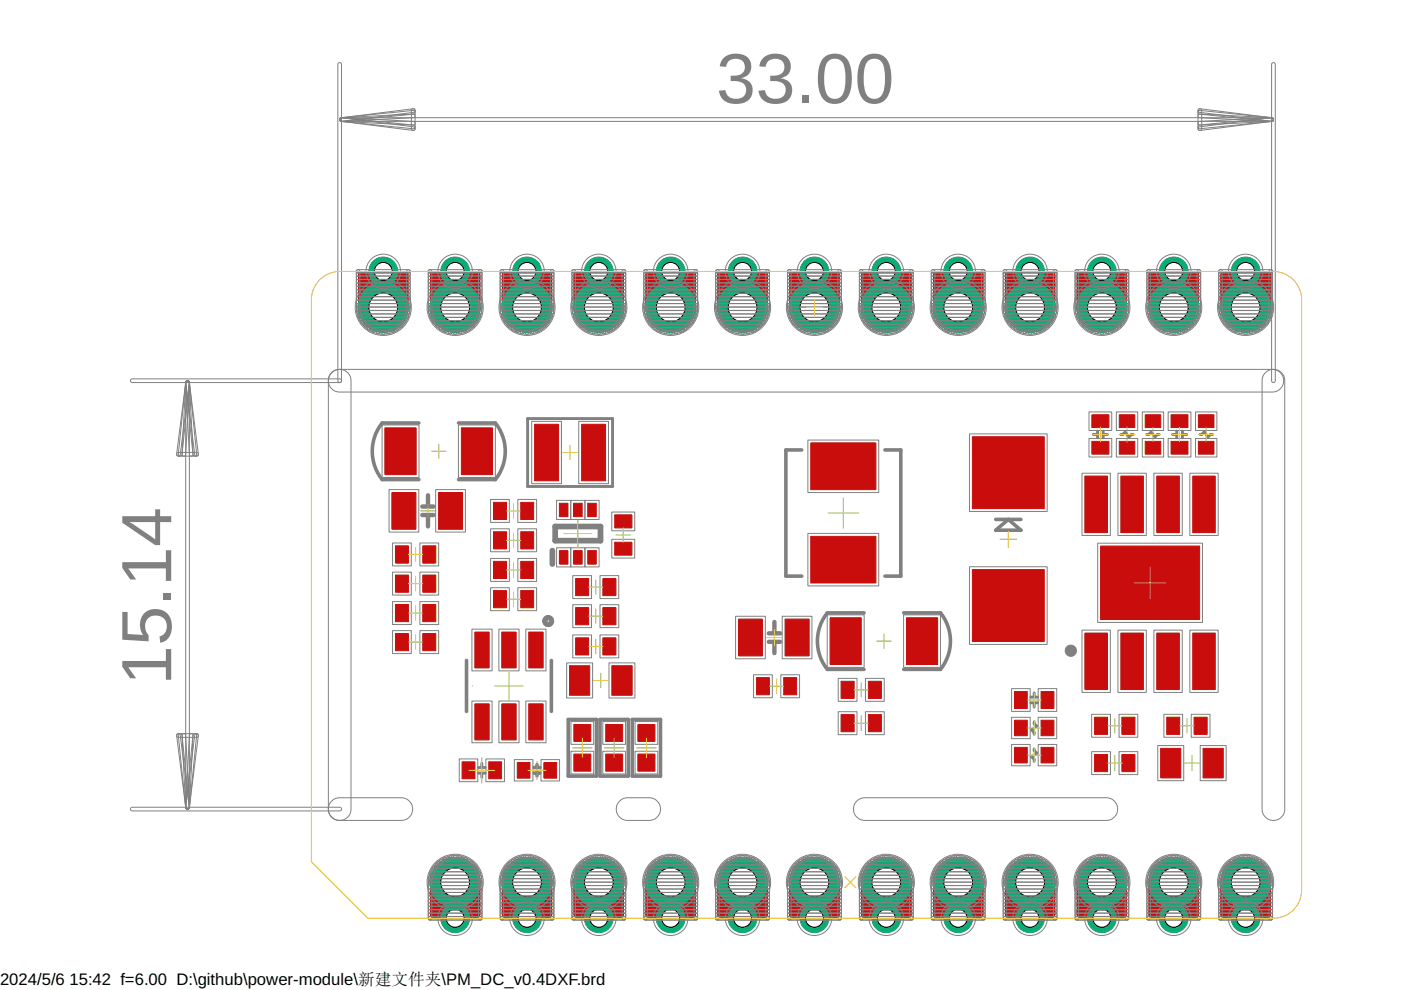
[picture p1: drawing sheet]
<svg xmlns="http://www.w3.org/2000/svg" width="297mm" height="210mm" viewBox="0 0 297 210" stroke-linecap="round" stroke-linejoin="round" font-family="sans-serif">
<defs><g id="words">
<g font-size="15.1" fill="#808080">
<text x="151.9" y="21.9">33.00</text>
<text x="36.3" y="145.3" transform="rotate(-90 36.3 145.3)">15.14</text>
</g>
<g font-size="3.5">
<text x="0" y="208.9">2024/5/6</text>
<text x="14.7" y="208.9">15:42 f=6.00 D:\github\power-module\新建文件夹\PM_DC_v0.4DXF.brd</text>
</g>
</g></defs>
<g fill="#c90d0c" stroke="#c90d0c" stroke-width=".21">
<path d="M230 134.2h4.8v12h-4.8z"/>
<path d="M237.6 134.2h4.8v12h-4.8z"/>
<path d="M245.3 134.2h4.7v12h-4.7z"/>
<path d="M252.9 134.2h4.8v12h-4.8z"/>
<path d="M252.9 100.9h4.8v12h-4.8z"/>
<path d="M245.3 100.9h4.7v12h-4.7z"/>
<path d="M237.6 100.9h4.8v12h-4.8z"/>
<path d="M230 100.9h4.8v12h-4.8z"/>
<path d="M233.3 115.8h21v15.6h-21z"/>
<path d="M206.2 92.6h15.2v15.2h-15.2z"/>
<path d="M206.2 120.8h15.2v15.2h-15.2z"/>
<path d="M122 135.2h2.8v3.7h-2.8z"/>
<path d="M127.8 135.2h2.8v3.7h-2.8z"/>
<path d="M83.8 115.7h2.8v3.7h-2.8z"/>
<path d="M89.6 115.7h2.8v3.7h-2.8z"/>
<path d="M130.3 115h3.7v2.7h-3.7z"/>
<path d="M130.3 109.2h3.7v2.7h-3.7z"/>
<path d="M129.7 141.1h4.3v6.3h-4.3z"/>
<path d="M120.8 141.1h4.2v6.3h-4.2z"/>
<path d="M83.8 134.3h2.8v3.7h-2.8z"/>
<path d="M89.6 134.3h2.8v3.7h-2.8z"/>
<path d="M83.8 121.9h2.8v3.7h-2.8z"/>
<path d="M89.6 121.9h2.8v3.7h-2.8z"/>
<path d="M118.6 116.8h1.8v2.8h-1.8z"/>
<path d="M121.6 116.8h1.8v2.8h-1.8z"/>
<path d="M124.6 116.8h1.8v2.8h-1.8z"/>
<path d="M124.6 106.7h1.8v2.8h-1.8z"/>
<path d="M121.6 106.7h1.8v2.8h-1.8z"/>
<path d="M118.6 106.7h1.8v2.8h-1.8z"/>
<path d="M104.6 106.5h2.8v3.7h-2.8z"/>
<path d="M110.4 106.5h2.8v3.7h-2.8z"/>
<path d="M110.4 125.2h2.8v3.7h-2.8z"/>
<path d="M104.6 125.2h2.8v3.7h-2.8z"/>
<path d="M122 128.8h2.8v3.7h-2.8z"/>
<path d="M127.8 128.8h2.8v3.7h-2.8z"/>
<path d="M122 122.7h2.8v3.6h-2.8z"/>
<path d="M127.8 122.7h2.8v3.6h-2.8z"/>
<path d="M83.8 128.2h2.8v3.6h-2.8z"/>
<path d="M89.6 128.2h2.8v3.6h-2.8z"/>
<path d="M246.1 158.7h4.3v6.2h-4.3z"/>
<path d="M255.1 158.7h4.3v6.2h-4.3z"/>
<path d="M231.5 93.6h3.6v2.7h-3.6z"/>
<path d="M231.5 87.9h3.6v2.8h-3.6z"/>
<path d="M220.7 158.5h2.7v3.3h-2.7z"/>
<path d="M215.1 158.5h2.7v3.3h-2.7z"/>
<path d="M220.7 146.6h2.7v3.6h-2.7z"/>
<path d="M215.1 146.6h2.7v3.6h-2.7z"/>
<path d="M248.3 93.6h3.6v2.7h-3.6z"/>
<path d="M248.3 87.9h3.6v2.8h-3.6z"/>
<path d="M237.3 93.6h3.3v2.7h-3.3z"/>
<path d="M237.3 87.9h3.3v2.8h-3.3z"/>
<path d="M242.8 93.6h3.3v2.7h-3.3z"/>
<path d="M242.8 87.9h3.3v2.8h-3.3z"/>
<path d="M254.1 87.9h3.3v2.8h-3.3z"/>
<path d="M254.1 93.6h3.3v2.7h-3.3z"/>
<path d="M253.2 152.1h2.7v3.6h-2.7z"/>
<path d="M247.4 152.1h2.7v3.6h-2.7z"/>
<path d="M232.1 160h2.7v3.6h-2.7z"/>
<path d="M237.9 160h2.7v3.6h-2.7z"/>
<path d="M160.4 143.7h2.7v3.6h-2.7z"/>
<path d="M166.2 143.7h2.7v3.6h-2.7z"/>
<path d="M184.1 144.4h2.8v3.7h-2.8z"/>
<path d="M178.3 144.4h2.8v3.7h-2.8z"/>
<path d="M104.6 112.7h2.8v3.7h-2.8z"/>
<path d="M110.4 112.7h2.8v3.7h-2.8z"/>
<path d="M93 104.4h5.1v7.8h-5.1z"/>
<path d="M83.1 104.4h5.1v7.8h-5.1z"/>
<path d="M166.5 131.3h5v7.8h-5z"/>
<path d="M156.6 131.3h5v7.8h-5z"/>
<path d="M97.8 90.7h6.6v9.9h-6.6z"/>
<path d="M81.6 90.7h6.6v9.9h-6.6z"/>
<path d="M176 131h6.6v9.9h-6.6z"/>
<path d="M192.2 131h6.6v9.9h-6.6z"/>
<path d="M106.4 134h3v7.6h-3z"/>
<path d="M112.1 134h3v7.6h-3z"/>
<path d="M100.7 134h3v7.6h-3z"/>
<path d="M106.4 149.2h3v7.7h-3z"/>
<path d="M100.7 149.2h3v7.7h-3z"/>
<path d="M112.1 149.2h3v7.7h-3z"/>
<path d="M103.6 161.5h2.7v3.6h-2.7z"/>
<path d="M98 161.5h2.7v3.6h-2.7z"/>
<path d="M135.3 153.6h3.6v3.6h-3.6z"/>
<path d="M135.3 159.9h3.6v3.6h-3.6z"/>
<path d="M121.7 153.6h3.6v3.6h-3.6z"/>
<path d="M121.7 159.9h3.6v3.6h-3.6z"/>
<path d="M128.4 153.6h3.6v3.6h-3.6z"/>
<path d="M128.4 159.9h3.6v3.6h-3.6z"/>
<path d="M109.7 161.7h2.7v3.3h-2.7z"/>
<path d="M115.3 161.7h2.7v3.3h-2.7z"/>
<path d="M215.1 152.7h2.7v3.3h-2.7z"/>
<path d="M220.7 152.7h2.7v3.3h-2.7z"/>
<path d="M232.1 152.1h2.7v3.6h-2.7z"/>
<path d="M237.9 152.1h2.7v3.6h-2.7z"/>
<path d="M184.1 151.5h2.8v3.7h-2.8z"/>
<path d="M178.3 151.5h2.8v3.7h-2.8z"/>
<path d="M123.3 90h5.1v11.9h-5.1z"/>
<path d="M113.3 90h5.1v11.9h-5.1z"/>
<path d="M104.6 119h2.8v3.7h-2.8z"/>
<path d="M110.4 119h2.8v3.7h-2.8z"/>
<path d="M171.9 93.9h13.8v9.9h-13.8z"/>
<path d="M171.9 113.7h13.8v9.9h-13.8z"/>
</g>
<g fill="none" stroke="#c90d0c" stroke-width="1.5">
<path d="M76.7 58.3h9.1v6.9a4.6 4.6 0 0 1-4.5 4.5 4.6 4.6 0 0 1-4.6-4.5zM76.7 58.9h9.1M91.9 58.3h9.2v6.9a4.6 4.6 0 0 1-4.6 4.5 4.6 4.6 0 0 1-4.6-4.5zM91.9 58.9h9.2M107.2 58.3h9.1v6.9a4.6 4.6 0 0 1-4.6 4.5 4.6 4.6 0 0 1-4.5-4.5zM107.2 58.9h9.1M122.4 58.3h9.1v6.9a4.6 4.6 0 0 1-4.5 4.5 4.6 4.6 0 0 1-4.6-4.5zM122.4 58.9h9.1M137.6 58.3h9.2v6.9a4.6 4.6 0 0 1-4.6 4.5 4.6 4.6 0 0 1-4.6-4.5zM137.6 58.9h9.2M152.9 58.3h9.1v6.9a4.6 4.6 0 0 1-4.6 4.5 4.6 4.6 0 0 1-4.5-4.5zM152.9 58.9h9.1"/>
<path d="M168.1 58.3h9.1v6.9a4.6 4.6 0 0 1-4.5 4.5 4.6 4.6 0 0 1-4.6-4.5zM168.1 58.9h9.1M183.3 58.3h9.2v6.9a4.6 4.6 0 0 1-4.6 4.5 4.6 4.6 0 0 1-4.6-4.5zM183.3 58.9h9.2M198.6 58.3h9.1v6.9a4.6 4.6 0 0 1-4.5 4.5 4.6 4.6 0 0 1-4.6-4.5zM198.6 58.9h9.1M213.8 58.3h9.2v6.9a4.6 4.6 0 0 1-4.6 4.5 4.6 4.6 0 0 1-4.6-4.5zM213.8 58.9h9.2M229 58.3h9.2v6.9a4.6 4.6 0 0 1-4.6 4.5 4.6 4.6 0 0 1-4.6-4.5zM229 58.9h9.2M244.3 58.3h9.1v6.9a4.6 4.6 0 0 1-4.5 4.5 4.6 4.6 0 0 1-4.6-4.5zM244.3 58.9h9.1"/>
<path d="M259.5 58.3h9.2v6.9a4.6 4.6 0 0 1-4.6 4.5 4.6 4.6 0 0 1-4.6-4.5zM259.5 58.9h9.2M76.7 64.9h9.1M76.7 63.4h9.1M76.7 61.9h9.1M76.7 60.4h9.1M76.9 66.4h8.7M77.6 67.9h7.3M79.4 69.4h3.7M91.9 64.9h9.2M91.9 63.4h9.2M91.9 61.9h9.2"/>
<path d="M91.9 60.4h9.2M92.1 66.4h8.8M92.8 67.9h7.4M94.7 69.4h3.6M107.2 64.9h9.1M107.2 63.4h9.1M107.2 61.9h9.1M107.2 60.4h9.1M107.3 66.4h8.8M108.1 67.9h7.3M109.9 69.4h3.6M122.4 64.9h9.1"/>
<path d="M122.4 63.4h9.1M122.4 61.9h9.1M122.4 60.4h9.1M122.6 66.4h8.8M123.3 67.9h7.3M125.2 69.4h3.6M137.6 64.9h9.2M137.6 63.4h9.2M137.6 61.9h9.2M137.6 60.4h9.2M137.8 66.4h8.8M138.5 67.9h7.4"/>
<path d="M140.4 69.4h3.6M152.9 64.9h9.1M152.9 63.4h9.1M152.9 61.9h9.1M152.9 60.4h9.1M153.1 66.4h8.7M153.8 67.9h7.3M155.6 69.4h3.7M168.1 64.9h9.1M168.1 63.4h9.1M168.1 61.9h9.1M168.1 60.4h9.1"/>
<path d="M168.3 66.4h8.8M169 67.9h7.3M170.9 69.4h3.6M183.3 64.9h9.2M183.3 63.4h9.2M183.3 61.9h9.2M183.3 60.4h9.2M183.5 66.4h8.8M184.2 67.9h7.4M186.1 69.4h3.6M198.6 64.9h9.1M198.6 63.4h9.1"/>
<path d="M198.6 61.9h9.1M198.6 60.4h9.1M198.8 66.4h8.7M199.5 67.9h7.3M201.3 69.4h3.7M213.8 64.9h9.2M213.8 63.4h9.2M213.8 61.9h9.2M213.8 60.4h9.2M214 66.4h8.8M214.7 67.9h7.4M216.6 69.4h3.6"/>
<path d="M229 64.9h9.2M229 63.4h9.2M229 61.9h9.2M229 60.4h9.2M229.2 66.4h8.8M230 67.9h7.3M231.8 69.4h3.6M244.3 64.9h9.1M244.3 63.4h9.1M244.3 61.9h9.1M244.3 60.4h9.1M244.5 66.4h8.8"/>
<path d="M245.2 67.9h7.3M247.1 69.4h3.6M259.5 64.9h9.2M259.5 63.4h9.2M259.5 61.9h9.2M259.5 60.4h9.2M259.7 66.4h8.8M260.4 67.9h7.4M262.3 69.4h3.6M91.9 193.2h9.2M91.9 191.7h9.2M91.9 190.2h9.2"/>
<path d="M91.9 188.7h9.2M91.9 187.2h9.2M92.1 185.7h8.7M92.9 184.3h7.2M93.3 183.8a4.6 4.6 0 0 1 4.9-.9 4.6 4.6 0 0 1 2.9 4.2v6.8h-9.2v-6.8a4.5 4.5 0 0 1 1.4-3.3zM95.1 182.8h2.8M107.2 193.2h9.1M107.2 191.7h9.1M107.2 190.2h9.1M107.2 188.7h9.1M107.2 187.2h9.1M107.4 185.7h8.7"/>
<path d="M108.2 184.3h7.1M108.5 183.8a4.6 4.6 0 0 1 5-.9 4.6 4.6 0 0 1 2.8 4.2v6.8h-9.1v-6.8a4.5 4.5 0 0 1 1.3-3.3zM110.3 182.8h2.9M122.4 193.2h9.1M122.4 191.7h9.1M122.4 190.2h9.1M122.4 188.7h9.1M122.4 187.2h9.1M122.6 185.7h8.7M123.4 184.3h7.1M123.7 183.8a4.6 4.6 0 0 1 5-.9 4.6 4.6 0 0 1 2.8 4.2v6.8h-9.1v-6.8a4.6 4.6 0 0 1 1.3-3.3zM125.5 182.8h2.9"/>
<path d="M137.6 193.2h9.2M137.6 191.7h9.2M137.6 190.2h9.2M137.6 188.7h9.2M137.6 187.2h9.2M137.9 185.7h8.7M138.6 184.3h7.2M139 183.8a4.6 4.6 0 0 1 5-.9 4.6 4.6 0 0 1 2.8 4.2v6.8h-9.2v-6.8a4.6 4.6 0 0 1 1.4-3.3zM140.8 182.8h2.8M152.9 193.2h9.1M152.9 191.7h9.1M152.9 190.2h9.1"/>
<path d="M152.9 188.7h9.1M152.9 187.2h9.1M153.1 185.7h8.7M153.9 184.3h7.1M154.2 183.8a4.6 4.6 0 0 1 5-.9 4.6 4.6 0 0 1 2.8 4.2v6.8h-9.1v-6.8a4.7 4.7 0 0 1 1.3-3.3zM156 182.8h2.9M168.1 193.2h9.1M168.1 191.7h9.1M168.1 190.2h9.1M168.1 188.7h9.1M168.1 187.2h9.1M168.3 185.7h8.7"/>
<path d="M169.1 184.3h7.2M169.4 183.8a4.6 4.6 0 0 1 5-.9 4.6 4.6 0 0 1 2.8 4.2v6.8h-9.1v-6.8a4.5 4.5 0 0 1 1.3-3.3zM171.2 182.8h2.9M183.3 193.2h9.2M183.3 191.7h9.2M183.3 190.2h9.2M183.3 188.7h9.2M183.3 187.2h9.2M183.6 185.7h8.7M184.3 184.3h7.2M184.7 183.8a4.6 4.6 0 0 1 5-.9 4.6 4.6 0 0 1 2.8 4.2v6.8h-9.2v-6.8a4.5 4.5 0 0 1 1.4-3.3zM186.5 182.8h2.9"/>
<path d="M198.6 193.2h9.1M198.6 191.7h9.1M198.6 190.2h9.1M198.6 188.7h9.1M198.6 187.2h9.1M198.8 185.7h8.7M199.6 184.3h7.1M199.9 183.8a4.6 4.6 0 0 1 5-.9 4.6 4.6 0 0 1 2.8 4.2v6.8h-9.1v-6.8a4.5 4.5 0 0 1 1.3-3.3zM201.7 182.8h2.9M213.8 193.2h9.2M213.8 191.7h9.2M213.8 190.2h9.2"/>
<path d="M213.8 188.7h9.2M213.8 187.2h9.2M214 185.7h8.7M214.8 184.3h7.2M215.2 183.8a4.6 4.6 0 0 1 4.9-.9 4.6 4.6 0 0 1 2.9 4.2v6.8h-9.2v-6.8a4.5 4.5 0 0 1 1.4-3.3zM217 182.8h2.8M229 193.2h9.2M229 191.7h9.2M229 190.2h9.2M229 188.7h9.2M229 187.2h9.2M229.3 185.7h8.7"/>
<path d="M230.1 184.3h7.1M230.4 183.8a4.6 4.6 0 0 1 5-.9 4.6 4.6 0 0 1 2.8 4.2v6.8h-9.2v-6.8a4.6 4.6 0 0 1 1.4-3.3zM232.2 182.8h2.9M244.3 193.2h9.1M244.3 191.7h9.1M244.3 190.2h9.1M244.3 188.7h9.1M244.3 187.2h9.1M244.5 185.7h8.7M245.3 184.3h7.1M245.6 183.8a4.6 4.6 0 0 1 5-.9 4.6 4.6 0 0 1 2.8 4.2v6.8h-9.1v-6.8a4.6 4.6 0 0 1 1.3-3.3zM247.4 182.8h2.9"/>
<path d="M259.5 193.2h9.2M259.5 191.7h9.2M259.5 190.2h9.2M259.5 188.7h9.2M259.5 187.2h9.2M259.8 185.7h8.7M260.5 184.3h7.2M260.9 183.8a4.6 4.6 0 0 1 4.9-.9 4.6 4.6 0 0 1 2.9 4.2v6.8h-9.2v-6.8a4.7 4.7 0 0 1 1.4-3.3zM262.7 182.8h2.8"/>
</g>
<circle cx="96.5" cy="187.1" r="5.3" fill="#0dab76" stroke="#0dab76" stroke-width=".21"/>
<circle cx="96.5" cy="187.1" r="3" fill="#fff" stroke="#000" stroke-width=".21"/>
<circle cx="96.5" cy="194.7" r="3" fill="#0dab76" stroke="#0dab76" stroke-width=".21"/>
<circle cx="96.5" cy="194.7" r="1.91" fill="#fff" stroke="#000" stroke-width=".21"/>
<circle cx="111.7" cy="187.1" r="5.3" fill="#0dab76" stroke="#0dab76" stroke-width=".21"/>
<circle cx="111.7" cy="187.1" r="3" fill="#fff" stroke="#000" stroke-width=".21"/>
<circle cx="111.7" cy="194.7" r="3" fill="#0dab76" stroke="#0dab76" stroke-width=".21"/>
<circle cx="111.7" cy="194.7" r="1.91" fill="#fff" stroke="#000" stroke-width=".21"/>
<circle cx="127" cy="187.1" r="5.3" fill="#0dab76" stroke="#0dab76" stroke-width=".21"/>
<circle cx="127" cy="187.1" r="3" fill="#fff" stroke="#000" stroke-width=".21"/>
<circle cx="127" cy="194.7" r="3" fill="#0dab76" stroke="#0dab76" stroke-width=".21"/>
<circle cx="127" cy="194.7" r="1.91" fill="#fff" stroke="#000" stroke-width=".21"/>
<circle cx="142.2" cy="187.1" r="5.3" fill="#0dab76" stroke="#0dab76" stroke-width=".21"/>
<circle cx="142.2" cy="187.1" r="3" fill="#fff" stroke="#000" stroke-width=".21"/>
<circle cx="142.2" cy="194.7" r="3" fill="#0dab76" stroke="#0dab76" stroke-width=".21"/>
<circle cx="142.2" cy="194.7" r="1.91" fill="#fff" stroke="#000" stroke-width=".21"/>
<circle cx="157.4" cy="187.1" r="5.3" fill="#0dab76" stroke="#0dab76" stroke-width=".21"/>
<circle cx="157.4" cy="187.1" r="3" fill="#fff" stroke="#000" stroke-width=".21"/>
<circle cx="157.4" cy="194.7" r="3" fill="#0dab76" stroke="#0dab76" stroke-width=".21"/>
<circle cx="157.4" cy="194.7" r="1.91" fill="#fff" stroke="#000" stroke-width=".21"/>
<circle cx="172.7" cy="187.1" r="5.3" fill="#0dab76" stroke="#0dab76" stroke-width=".21"/>
<circle cx="172.7" cy="187.1" r="3" fill="#fff" stroke="#000" stroke-width=".21"/>
<circle cx="172.7" cy="194.7" r="3" fill="#0dab76" stroke="#0dab76" stroke-width=".21"/>
<circle cx="172.7" cy="194.7" r="1.91" fill="#fff" stroke="#000" stroke-width=".21"/>
<circle cx="187.9" cy="187.1" r="5.3" fill="#0dab76" stroke="#0dab76" stroke-width=".21"/>
<circle cx="187.9" cy="187.1" r="3" fill="#fff" stroke="#000" stroke-width=".21"/>
<circle cx="187.9" cy="194.7" r="3" fill="#0dab76" stroke="#0dab76" stroke-width=".21"/>
<circle cx="187.9" cy="194.7" r="1.91" fill="#fff" stroke="#000" stroke-width=".21"/>
<circle cx="203.2" cy="187.1" r="5.3" fill="#0dab76" stroke="#0dab76" stroke-width=".21"/>
<circle cx="203.2" cy="187.1" r="3" fill="#fff" stroke="#000" stroke-width=".21"/>
<circle cx="203.2" cy="194.7" r="3" fill="#0dab76" stroke="#0dab76" stroke-width=".21"/>
<circle cx="203.2" cy="194.7" r="1.91" fill="#fff" stroke="#000" stroke-width=".21"/>
<circle cx="218.4" cy="187.1" r="5.3" fill="#0dab76" stroke="#0dab76" stroke-width=".21"/>
<circle cx="218.4" cy="187.1" r="3" fill="#fff" stroke="#000" stroke-width=".21"/>
<circle cx="218.4" cy="194.7" r="3" fill="#0dab76" stroke="#0dab76" stroke-width=".21"/>
<circle cx="218.4" cy="194.7" r="1.91" fill="#fff" stroke="#000" stroke-width=".21"/>
<circle cx="233.6" cy="187.1" r="5.3" fill="#0dab76" stroke="#0dab76" stroke-width=".21"/>
<circle cx="233.6" cy="187.1" r="3" fill="#fff" stroke="#000" stroke-width=".21"/>
<circle cx="233.6" cy="194.7" r="3" fill="#0dab76" stroke="#0dab76" stroke-width=".21"/>
<circle cx="233.6" cy="194.7" r="1.91" fill="#fff" stroke="#000" stroke-width=".21"/>
<circle cx="248.9" cy="187.1" r="5.3" fill="#0dab76" stroke="#0dab76" stroke-width=".21"/>
<circle cx="248.9" cy="187.1" r="3" fill="#fff" stroke="#000" stroke-width=".21"/>
<circle cx="248.9" cy="194.7" r="3" fill="#0dab76" stroke="#0dab76" stroke-width=".21"/>
<circle cx="248.9" cy="194.7" r="1.91" fill="#fff" stroke="#000" stroke-width=".21"/>
<circle cx="264.1" cy="187.1" r="5.3" fill="#0dab76" stroke="#0dab76" stroke-width=".21"/>
<circle cx="264.1" cy="187.1" r="3" fill="#fff" stroke="#000" stroke-width=".21"/>
<circle cx="264.1" cy="194.7" r="3" fill="#0dab76" stroke="#0dab76" stroke-width=".21"/>
<circle cx="264.1" cy="194.7" r="1.91" fill="#fff" stroke="#000" stroke-width=".21"/>
<circle cx="264.1" cy="65.2" r="5.3" fill="#0dab76" stroke="#0dab76" stroke-width=".21"/>
<circle cx="264.1" cy="65.2" r="3" fill="#fff" stroke="#000" stroke-width=".21"/>
<circle cx="264.1" cy="57.6" r="3" fill="#0dab76" stroke="#0dab76" stroke-width=".21"/>
<circle cx="264.1" cy="57.6" r="1.91" fill="#fff" stroke="#000" stroke-width=".21"/>
<circle cx="248.9" cy="65.2" r="5.3" fill="#0dab76" stroke="#0dab76" stroke-width=".21"/>
<circle cx="248.9" cy="65.2" r="3" fill="#fff" stroke="#000" stroke-width=".21"/>
<circle cx="248.9" cy="57.6" r="3" fill="#0dab76" stroke="#0dab76" stroke-width=".21"/>
<circle cx="248.9" cy="57.6" r="1.91" fill="#fff" stroke="#000" stroke-width=".21"/>
<circle cx="233.6" cy="65.2" r="5.3" fill="#0dab76" stroke="#0dab76" stroke-width=".21"/>
<circle cx="233.6" cy="65.2" r="3" fill="#fff" stroke="#000" stroke-width=".21"/>
<circle cx="233.6" cy="57.6" r="3" fill="#0dab76" stroke="#0dab76" stroke-width=".21"/>
<circle cx="233.6" cy="57.6" r="1.91" fill="#fff" stroke="#000" stroke-width=".21"/>
<circle cx="218.4" cy="65.2" r="5.3" fill="#0dab76" stroke="#0dab76" stroke-width=".21"/>
<circle cx="218.4" cy="65.2" r="3" fill="#fff" stroke="#000" stroke-width=".21"/>
<circle cx="218.4" cy="57.6" r="3" fill="#0dab76" stroke="#0dab76" stroke-width=".21"/>
<circle cx="218.4" cy="57.6" r="1.91" fill="#fff" stroke="#000" stroke-width=".21"/>
<circle cx="203.2" cy="65.2" r="5.3" fill="#0dab76" stroke="#0dab76" stroke-width=".21"/>
<circle cx="203.2" cy="65.2" r="3" fill="#fff" stroke="#000" stroke-width=".21"/>
<circle cx="203.2" cy="57.6" r="3" fill="#0dab76" stroke="#0dab76" stroke-width=".21"/>
<circle cx="203.2" cy="57.6" r="1.91" fill="#fff" stroke="#000" stroke-width=".21"/>
<circle cx="187.9" cy="65.2" r="5.3" fill="#0dab76" stroke="#0dab76" stroke-width=".21"/>
<circle cx="187.9" cy="65.2" r="3" fill="#fff" stroke="#000" stroke-width=".21"/>
<circle cx="187.9" cy="57.6" r="3" fill="#0dab76" stroke="#0dab76" stroke-width=".21"/>
<circle cx="187.9" cy="57.6" r="1.91" fill="#fff" stroke="#000" stroke-width=".21"/>
<circle cx="172.7" cy="65.2" r="5.3" fill="#0dab76" stroke="#0dab76" stroke-width=".21"/>
<circle cx="172.7" cy="65.2" r="3" fill="#fff" stroke="#000" stroke-width=".21"/>
<circle cx="172.7" cy="57.6" r="3" fill="#0dab76" stroke="#0dab76" stroke-width=".21"/>
<circle cx="172.7" cy="57.6" r="1.91" fill="#fff" stroke="#000" stroke-width=".21"/>
<circle cx="157.4" cy="65.2" r="5.3" fill="#0dab76" stroke="#0dab76" stroke-width=".21"/>
<circle cx="157.4" cy="65.2" r="3" fill="#fff" stroke="#000" stroke-width=".21"/>
<circle cx="157.4" cy="57.6" r="3" fill="#0dab76" stroke="#0dab76" stroke-width=".21"/>
<circle cx="157.4" cy="57.6" r="1.91" fill="#fff" stroke="#000" stroke-width=".21"/>
<circle cx="142.2" cy="65.2" r="5.3" fill="#0dab76" stroke="#0dab76" stroke-width=".21"/>
<circle cx="142.2" cy="65.2" r="3" fill="#fff" stroke="#000" stroke-width=".21"/>
<circle cx="142.2" cy="57.6" r="3" fill="#0dab76" stroke="#0dab76" stroke-width=".21"/>
<circle cx="142.2" cy="57.6" r="1.91" fill="#fff" stroke="#000" stroke-width=".21"/>
<circle cx="127" cy="65.2" r="5.3" fill="#0dab76" stroke="#0dab76" stroke-width=".21"/>
<circle cx="127" cy="65.2" r="3" fill="#fff" stroke="#000" stroke-width=".21"/>
<circle cx="127" cy="57.6" r="3" fill="#0dab76" stroke="#0dab76" stroke-width=".21"/>
<circle cx="127" cy="57.6" r="1.91" fill="#fff" stroke="#000" stroke-width=".21"/>
<circle cx="111.7" cy="65.2" r="5.3" fill="#0dab76" stroke="#0dab76" stroke-width=".21"/>
<circle cx="111.7" cy="65.2" r="3" fill="#fff" stroke="#000" stroke-width=".21"/>
<circle cx="111.7" cy="57.6" r="3" fill="#0dab76" stroke="#0dab76" stroke-width=".21"/>
<circle cx="111.7" cy="57.6" r="1.91" fill="#fff" stroke="#000" stroke-width=".21"/>
<circle cx="96.5" cy="65.2" r="5.3" fill="#0dab76" stroke="#0dab76" stroke-width=".21"/>
<circle cx="96.5" cy="65.2" r="3" fill="#fff" stroke="#000" stroke-width=".21"/>
<circle cx="96.5" cy="57.6" r="3" fill="#0dab76" stroke="#0dab76" stroke-width=".21"/>
<circle cx="96.5" cy="57.6" r="1.91" fill="#fff" stroke="#000" stroke-width=".21"/>
<circle cx="81.3" cy="65.2" r="5.3" fill="#0dab76" stroke="#0dab76" stroke-width=".21"/>
<circle cx="81.3" cy="65.2" r="3" fill="#fff" stroke="#000" stroke-width=".21"/>
<circle cx="81.3" cy="57.6" r="3" fill="#0dab76" stroke="#0dab76" stroke-width=".21"/>
<circle cx="81.3" cy="57.6" r="1.91" fill="#fff" stroke="#000" stroke-width=".21"/>
<g fill="none" stroke="#808080" stroke-width=".21">
<path d="M71.7 13.4l.4-.1 .3 .3v67.2l-.3 .3-.3-.1-.2-.2zM269.7 13.4l.4-.1 .3 .3v67.2l-.3 .3-.3-.1-.2-.2zM72.1 25.1l.2-.1h197.4l.2 .1 .1 .3-.3 .3h-197.4l-.3-.3zM72.1 25.1l.3-.1 15.3 .7 .3 .2v.3l-.3 .3-15.4-.8-.2-.2zM72.1 25.1l.3-.1 15.3 1.9 .3 .3-.1 .3-.2 .2-15.4-2-.2-.2zM72.1 25.1l.3-.1 15.3 1.5 .3 .5-.3 .3-15.4-1.6-.2-.2zM72.2 25l15.5-1.9 .2 .1 .1 .3-.3 .3-15.3 1.9-.3-.2zM72.2 25l15.5-1.6 .3 .3-.3 .5-15.3 1.5-.4-.2zM72.2 25l15.5-.8 .3 .3v.3l-.3 .2-15.3 .7-.4-.3zM87.3 23.2l.4-.1 .3 .3v3.9l-.3 .4-.3-.1-.2-.3zM254.1 23.2l.4-.1 .3 .3v3.9l-.3 .4-.3-.1-.2-.3zM254.1 24.3l.2-.1 15.4 .8 .2 .1 .1 .3-.4 .3-15.3-.7-.3-.2z"/>
<path d="M254.1 23.2l.3-.1 15.3 1.9 .3 .3-.1 .3-.3 .1-15.3-1.9-.3-.2zM254.1 23.5l.3-.1 15.3 1.6 .3 .5-.4 .2-15.3-1.5-.3-.2zM254.1 27l15.5-2 .3 .1 .1 .3-.3 .3-15.3 2-.4-.3zM254.1 26.6l15.5-1.6 .4 .2-.3 .5-15.3 1.6-.4-.3zM254.1 25.8l15.5-.8 .4 .3-.1 .2-.2 .2-15.4 .8-.3-.3zM75.6 57.3l.4-.1 .3 .3v7.8l-.3 .3-.5-.3zM75.6 57.3l.2-.1h10.9l.3 .4-.3 .3h-10.9l-.3-.3zM75.6 59.4l.2-.2h10.9l.3 .5-.3 .3h-10.9l-.3-.3zM75.6 58.7l.2-.2h10.9l.3 .5-.3 .3h-10.9l-.3-.3zM75.6 58l.2-.2h10.9l.3 .5-.3 .2h-10.9l-.3-.2zM86.3 57.3l.4-.1 .3 .3v7.8l-.3 .3-.5-.3zM90.8 57.3l.4-.1 .3 .3v7.8l-.3 .3-.4-.3z"/>
<path d="M90.8 57.3l.3-.1h10.8l.3 .4-.3 .3h-10.8l-.3-.3zM90.8 59.4l.3-.2h10.8l.3 .5-.3 .3h-10.8l-.3-.3zM90.8 58.7l.3-.2h10.8l.3 .5-.3 .3h-10.8l-.3-.3zM90.8 58l.3-.2h10.8l.3 .5-.3 .2h-10.8l-.3-.2zM101.5 57.3l.4-.1 .3 .3v7.8l-.3 .3-.4-.3zM106.1 57.3l.4-.1 .3 .3v7.8l-.3 .3-.5-.3zM106.1 57.3l.2-.1h10.9l.3 .4-.3 .3h-10.9l-.3-.3zM106.1 59.4l.2-.2h10.9l.3 .5-.3 .3h-10.9l-.3-.3zM106.1 58.7l.2-.2h10.9l.3 .5-.3 .3h-10.9l-.3-.3zM106.1 58l.2-.2h10.9l.3 .5-.3 .2h-10.9l-.3-.2zM116.8 57.3l.4-.1 .3 .3v7.8l-.3 .3-.5-.3zM121.3 57.3l.4-.1 .3 .3v7.8l-.3 .3-.5-.3z"/>
<path d="M121.3 57.3l.2-.1h10.9l.3 .4-.3 .3h-10.9l-.3-.3zM121.3 59.4l.2-.2h10.9l.3 .5-.3 .3h-10.9l-.3-.3zM121.3 58l.2-.2h10.9l.3 .5-.3 .2h-10.9l-.3-.2zM121.4 58.6l11-.1 .3 .5-.3 .3h-10.9l-.3-.3zM132 57.3l.4-.1 .3 .3v7.8l-.3 .3-.5-.3zM136.5 57.3l.4-.1 .3 .3v7.8l-.3 .3-.4-.3zM136.5 57.3l.3-.1h10.8l.3 .4-.3 .3h-10.8l-.3-.3zM136.5 59.4l.3-.2h10.8l.3 .5-.3 .3h-10.8l-.3-.3zM136.5 58.7l.3-.2h10.8l.3 .5-.3 .3h-10.8l-.3-.3zM136.5 58l.3-.2h10.8l.3 .5-.3 .2h-10.8l-.3-.2zM147.2 57.3l.4-.1 .3 .3v7.8l-.3 .3-.4-.3zM151.8 57.3l.4-.1 .3 .3v7.8l-.3 .3-.5-.3z"/>
<path d="M151.8 57.3l.2-.1h10.9l.3 .4-.3 .3h-10.9l-.3-.3zM151.8 59.4l.2-.2h10.9l.3 .5-.3 .3h-10.9l-.3-.3zM151.8 58.7l.2-.2h10.9l.3 .5-.3 .3h-10.9l-.3-.3zM151.8 58l.2-.2h10.9l.3 .5-.3 .2h-10.9l-.3-.2zM162.5 57.3l.4-.1 .3 .3v7.8l-.3 .3-.5-.3zM167 57.3l.4-.1 .3 .3v7.8l-.3 .3-.4-.3zM167 57.3l.3-.1h10.8l.3 .4-.3 .3h-10.8l-.3-.3zM167 59.4l.3-.2h10.8l.3 .5-.3 .3h-10.8l-.3-.3zM167 58.7l.3-.2h10.8l.3 .5-.3 .3h-10.8l-.3-.3zM167 58l.3-.2h10.8l.3 .5-.3 .2h-10.8l-.3-.2zM177.7 57.3l.4-.1 .3 .3v7.8l-.3 .3-.5-.3zM182.3 57.3l.4-.1 .3 .3v7.8l-.3 .3-.5-.3z"/>
<path d="M182.3 57.3l.2-.1h10.8l.3 .4-.3 .3h-10.8l-.3-.3zM182.3 59.4l.2-.2h10.8l.3 .5-.3 .3h-10.8l-.3-.3zM182.3 58.7l.2-.2h10.8l.3 .5-.3 .3h-10.8l-.3-.3zM182.3 58l.2-.2h10.8l.3 .5-.3 .2h-10.8l-.3-.2zM192.9 57.3l.4-.1 .3 .3v7.8l-.3 .3-.4-.3zM197.5 59.4l.2-.2h10.9l.3 .5-.3 .3h-10.9l-.3-.3zM197.6 57.2h.3l.3 .3v7.8l-.3 .3-.5-.3v-7.8zM197.6 57.2h11l.3 .4-.3 .3h-10.9l-.3-.3zM197.6 58.6l11-.1 .3 .5-.3 .3h-10.9l-.3-.3zM197.6 57.8h11l.3 .5-.3 .2h-10.9l-.3-.2zM208.2 57.3l.4-.1 .3 .3v7.8l-.3 .3-.5-.3zM212.7 57.3l.4-.1 .3 .3v7.8l-.3 .3-.4-.3z"/>
<path d="M212.7 57.3l.3-.1h10.8l.3 .4-.3 .3h-10.8l-.3-.3zM212.7 59.4l.3-.2h10.8l.3 .5-.3 .3h-10.8l-.3-.3zM212.9 58.6l10.9-.1 .3 .5-.3 .3h-10.8l-.3-.3zM212.9 57.8h10.9l.3 .5-.3 .2h-10.8l-.3-.2zM223.4 57.3l.4-.1 .3 .3v7.8l-.3 .3-.4-.3zM228 57.3l.4-.1 .3 .3v7.8l-.3 .3-.5-.3zM228 57.3l.2-.1h10.8l.3 .4-.3 .3h-10.8l-.3-.3zM228 59.4l.2-.2h10.8l.3 .5-.3 .3h-10.8l-.3-.3zM228.1 58.6l10.9-.1 .3 .5-.3 .3h-10.8l-.3-.3zM228.1 57.8h10.9l.3 .5-.3 .2h-10.8l-.3-.2zM238.6 57.3l.4-.1 .3 .3v7.8l-.3 .3-.4-.3zM243.2 59.4l.2-.2h10.9l.3 .5-.3 .3h-10.9l-.3-.3z"/>
<path d="M243.2 58l.2-.2h10.9l.3 .5-.3 .2h-10.9l-.3-.2zM243.3 57.2h.3l.3 .3v7.8l-.3 .3-.5-.3v-7.8zM243.3 57.2h11l.3 .4-.3 .3h-10.9l-.3-.3zM243.3 58.6l11-.1 .3 .5-.3 .3h-10.9l-.3-.3zM253.9 57.3l.4-.1 .3 .3v7.8l-.3 .3-.5-.3zM258.4 59.4l.3-.2h10.8l.3 .5-.3 .3h-10.8l-.3-.3zM258.4 58l.3-.2h10.8l.3 .5-.3 .2h-10.8l-.3-.2zM258.6 57.2h.2l.3 .3v7.8l-.3 .3-.4-.3v-7.8zM258.6 57.2h10.9l.3 .4-.3 .3h-10.8l-.3-.3zM258.6 58.6l10.9-.1 .3 .5-.3 .3h-10.8l-.3-.3zM269.1 57.3l.4-.1 .3 .3v7.8l-.3 .3-.5-.3zM70.2 79.2a2.41 2.41 0 0 1 2.6-.8 2.41 2.41 0 0 1 1.6 2.1v91.2a2.41 2.41 0 0 1-2.4 2.3 2.41 2.41 0 0 1-2.4-2.3v-91.2l.2-.7z"/>
<path d="M70.2 79.2l.6-.5 1-.4h198.1a2.41 2.41 0 0 1 2.3 2.4 2.41 2.41 0 0 1-2.3 2.4h-198.1a2.4 2.4 0 0 1-2-1.4 2.4 2.4 0 0 1 .4-2.5zM75.6 64.5l.2-.2h10.9l.3 .5-.3 .3h-10.9l-.3-.3zM75.6 63.8l.2-.2h10.9l.3 .5-.3 .3h-10.9l-.3-.3zM75.6 63.1l.2-.2h10.9l.3 .5-.3 .2h-10.9l-.3-.2zM75.6 62.3l.2-.1h10.9l.3 .4-.3 .3h-10.9l-.3-.3zM75.6 61.6l.2-.2h10.9l.3 .5-.3 .3h-10.9l-.3-.3zM75.6 60.9l.2-.2h10.9l.3 .5-.3 .3h-10.9l-.3-.3zM75.6 60.1l.2-.1h10.9l.3 .4-.3 .3h-10.9l-.3-.3zM75.6 65.3l.3-.2h10.7l.3 .5-.3 .2h-10.7l-.3-.2zM75.7 64.9l.4-.1 .2 .3 .1 1.2-.3 .3-.3-.1-.2-.2-.1-1.2zM75.7 66l.2-.2h10.7l.3 .5-.3 .3h-10.7l-.3-.3zM75.7 66l.5-.2 .2 .2 .3 1.2-.2 .4h-.3l-.2-.2-.4-1.1z"/>
<path d="M75.9 66.7l.3-.2h10.2l.3 .5-.3 .3h-10.2l-.3-.3zM76.1 66.9l.3-.1 .2 .2 .6 1-.1 .4-.3 .1-.3-.1-.6-1.1zM76.2 67.4l.3-.1h9.5l.3 .4-.3 .3h-9.5l-.3-.3zM76.5 67.9l.4-.1 .9 .9 .1 .3-.2 .3-.4-.1-.8-.9zM76.7 68.2l.2-.2h8.7l.3 .5-.3 .3h-8.7l-.3-.3zM77.2 68.7l.2-.1h.3l.9 .8v.4l-.2 .2h-.3l-.9-.8zM77.4 68.9l.2-.2h7.3l.3 .5-.3 .3h-7.3l-.3-.3zM78 69.4l.4-.2 1.1 .6 .1 .3-.1 .3-.4 .1-1.1-.6-.1-.2zM78.4 69.6l.2-.1h5.3l.3 .4-.3 .3h-5.3l-.3-.3zM79 69.8l.2-.1 1.2 .4 .2 .2v.3l-.4 .2-1.2-.4-.2-.2zM79.9 70.1l.3-.1 1.2 .1 .2 .2v.3l-.3 .3-1.2-.1-.2-.2zM81 70.2l1.3-.2 .3 .1 .1 .3-.3 .4-1.2 .1-.3-.3z"/>
<path d="M82 70.1l1.2-.4 .3 .1 .2 .3-.2 .3-1.2 .4-.3-.2zM83 69.8l1.1-.6 .3 .1 .2 .2-.1 .4-1.1 .6-.3-.1-.2-.2zM83.9 69.4l.9-.8h.3l.3 .1-.1 .5-.9 .8h-.3l-.2-.2zM85.4 67.8h.3l.3 .1v.4l-.7 .9-.5 .1-.2-.3 .1-.3zM85.9 67l.5-.1 .2 .5-.6 1-.4 .1-.3-.2v-.3zM86.2 65.9l.3-.1 .4 .3-.4 1.3-.2 .2-.5-.2zM86.3 64.9l.4-.1 .3 .3-.1 1.2-.4 .3-.3-.1-.1-.2zM90.8 64.5l.3-.2h10.8l.3 .5-.3 .3h-10.8l-.3-.3zM90.8 63.8l.3-.2h10.8l.3 .5-.3 .3h-10.8l-.3-.3zM90.8 63.1l.3-.2h10.8l.3 .5-.3 .2h-10.8l-.3-.2zM90.8 62.3l.3-.1h10.8l.3 .4-.3 .3h-10.8l-.3-.3zM90.8 61.6l.3-.2h10.8l.3 .5-.3 .3h-10.8l-.3-.3z"/>
<path d="M90.8 60.9l.3-.2h10.8l.3 .5-.3 .3h-10.8l-.3-.3zM90.8 60.1l.3-.1h10.8l.3 .4-.3 .3h-10.8l-.3-.3zM90.9 65.3l.2-.2h10.8l.3 .5-.3 .2h-10.8l-.3-.2zM90.9 64.9l.5-.1 .1 .3 .2 1.2-.3 .3-.3-.1-.2-.2-.1-1.2zM90.9 66l.3-.2h10.6l.3 .5-.3 .3h-10.6l-.3-.3zM91 66l.4-.2 .2 .2 .3 1.2-.2 .4h-.3l-.2-.2-.3-1.1zM91.2 66.7l.2-.2h10.2l.3 .5-.3 .3h-10.2l-.3-.3zM91.3 66.9l.3-.1 .3 .2 .5 1-.1 .4-.3 .1-.2-.1-.6-1.1zM91.5 67.4l.2-.1h9.6l.3 .4-.3 .3h-9.6l-.3-.3zM91.8 67.9l.4-.1 .9 .9v.3l-.2 .3-.4-.1-.8-.9zM91.9 68.2l.3-.2h8.6l.3 .5-.3 .3h-8.6l-.3-.3zM92.4 68.7l.2-.1h.3l.9 .8 .1 .4-.3 .2h-.3l-.9-.8z"/>
<path d="M92.6 68.9l.2-.2h7.3l.3 .5-.3 .3h-7.3l-.3-.3zM93.2 69.4l.4-.2 1.1 .6 .1 .3-.1 .3-.4 .1-1-.6-.1-.2zM93.6 69.6l.3-.1h5.2l.3 .4-.3 .3h-5.2l-.3-.3zM94.2 69.8l.3-.1 1.1 .4 .2 .2v.3l-.4 .2-1.1-.4-.2-.2zM95.2 70.1l.2-.1 1.2 .1 .2 .2 .1 .3-.4 .3-1.1-.1-.3-.2zM96.2 70.2l1.4-.2 .2 .1 .1 .3-.3 .4-1.1 .1-.4-.3zM97.2 70.1l1.3-.4 .3 .1 .1 .3-.2 .3-1.1 .4-.4-.2zM98.3 69.8l1.1-.6 .3 .1 .1 .2-.1 .4-1.1 .6-.3-.1-.2-.2zM99.2 69.4l.9-.8h.3l.2 .1v.5l-.9 .8h-.3l-.3-.2zM100.7 67.8h.3l.2 .1 .1 .4-.8 .9-.4 .1-.2-.3v-.3zM101.1 67l.4-.2 .2 .2 .1 .3-.6 1.1-.4 .1-.2-.2-.1-.3zM101.5 65.9h.4l.2 .4-.4 1.1-.3 .2-.3-.1-.1-.3z"/>
<path d="M101.5 64.9l.4-.1 .3 .3-.1 1.2-.3 .3-.3-.1-.2-.2zM106.1 65l.3-.2 .4 .3 .1 1.2-.3 .3-.3-.1-.2-.2zM106.1 64.5l.2-.2h10.9l.3 .5-.3 .3h-10.9l-.3-.3zM106.1 63.8l.2-.2h10.9l.3 .5-.3 .3h-10.9l-.3-.3zM106.1 63.1l.2-.2h10.9l.3 .5-.3 .2h-10.9l-.3-.2zM106.1 62.3l.2-.1h10.9l.3 .4-.3 .3h-10.9l-.3-.3zM106.1 61.6l.2-.2h10.9l.3 .5-.3 .3h-10.9l-.3-.3zM106.1 60.9l.2-.2h10.9l.3 .5-.3 .3h-10.9l-.3-.3zM106.1 60.1l.2-.1h10.9l.3 .4-.3 .3h-10.9l-.3-.3zM106.1 65.3l.2-.2h10.8l.3 .5-.3 .2h-10.8l-.3-.2zM106.2 66l.2-.2h10.7l.2 .5-.2 .3h-10.7l-.3-.3zM106.2 66l.4-.2 .2 .2 .4 1.2-.2 .4h-.3l-.2-.2-.4-1.1z"/>
<path d="M106.4 66.7l.2-.2h10.2l.3 .5-.3 .3h-10.2l-.3-.3zM106.6 66.9l.2-.1 .3 .2 .6 1-.2 .4-.2 .1-.3-.1-.6-1.1zM106.7 67.4l.3-.1h9.5l.3 .4-.3 .3h-9.5l-.3-.3zM107 67.9l.3-.1h.2l.8 .9-.1 .5-.2 .1-.3-.1-.7-.9zM107.2 68.2l.2-.2h8.7l.3 .5-.3 .3h-8.7l-.3-.3zM107.7 68.6h.4l1 .8 .1 .3-.2 .2-.4 .1-.9-.8-.1-.3zM107.8 68.9l.3-.2h7.3l.3 .5-.3 .3h-7.3l-.3-.3zM108.5 69.4l.4-.2 1 .6 .2 .3-.1 .3-.4 .1-1.1-.6-.1-.2zM108.9 69.6l.2-.1h5.2l.3 .4-.3 .3h-5.2l-.3-.3zM109.4 69.8l.3-.1 1.2 .4 .2 .2-.1 .3-.4 .2-1.1-.4-.2-.2zM110.4 70.1l.2-.1 1.2 .1 .3 .2v.3l-.3 .3-1.2-.1-.3-.2zM111.5 70.2l1.3-.2 .3 .1 .1 .3-.3 .4-1.2 .1-.3-.3z"/>
<path d="M112.5 70.1l1.2-.4 .3 .1 .2 .3-.2 .3-1.2 .4-.4-.2zM113.5 69.8l1.1-.6 .3 .1 .2 .2-.1 .4-1.1 .6-.3-.1-.2-.2zM114.4 69.4l.9-.8h.3l.2 .1v.5l-.9 .8h-.3l-.2-.2zM115.9 67.8h.3l.3 .1v.4l-.7 .9-.5 .1-.2-.3 .1-.3zM116.4 67l.4-.2 .2 .2v.3l-.5 1.1-.4 .1-.3-.2v-.3zM116.7 65.9h.5l.1 .4-.3 1.1-.4 .2-.2-.1-.1-.3zM116.8 64.9l.4-.1 .3 .3-.2 1.2-.3 .3-.3-.1-.1-.2zM121.3 64.5l.2-.2h10.9l.3 .5-.3 .3h-10.9l-.3-.3zM121.3 63.8l.2-.2h10.9l.3 .5-.3 .3h-10.9l-.3-.3zM121.3 63.1l.2-.2h10.9l.3 .5-.3 .2h-10.9l-.3-.2zM121.3 62.3l.2-.1h10.9l.3 .4-.3 .3h-10.9l-.3-.3zM121.3 61.6l.2-.2h10.9l.3 .5-.3 .3h-10.9l-.3-.3z"/>
<path d="M121.3 60.9l.2-.2h10.9l.3 .5-.3 .3h-10.9l-.3-.3zM121.3 65.3l.3-.2h10.8l.3 .5-.3 .2h-10.8l-.3-.2zM121.4 64.9l.4-.1 .2 .3 .1 1.2-.3 .3-.3-.1-.2-.2-.1-1.2zM121.4 66l.2-.2h10.7l.3 .5-.3 .3h-10.7l-.3-.3zM121.4 60h11l.3 .4-.3 .3h-10.9l-.3-.3zM121.4 66l.4-.2 .3 .2 .3 1.2-.2 .4h-.3l-.2-.2-.4-1.1zM121.6 66.7l.3-.2h10.2l.3 .5-.3 .3h-10.2l-.3-.3zM121.8 66.9l.3-.1 .2 .2 .6 1-.1 .4-.3 .1-.3-.1-.5-1.1zM122 67.4l.2-.1h9.5l.3 .4-.3 .3h-9.5l-.3-.3zM122.2 67.9l.3-.1h.3l.7 .9v.5l-.3 .1-.3-.1-.7-.9zM122.4 68.2l.2-.2h8.7l.3 .5-.3 .3h-8.7l-.3-.3zM122.9 68.7l.2-.1h.3l.9 .8v.4l-.2 .2h-.3l-.9-.8z"/>
<path d="M123.1 68.9l.2-.2h7.3l.3 .5-.3 .3h-7.3l-.3-.3zM123.7 69.4l.4-.2 1.1 .6 .1 .3-.1 .3-.4 .1-1.1-.6-.1-.2zM124.1 69.6l.3-.1h5.2l.3 .4-.3 .3h-5.2l-.3-.3zM124.7 69.8l.3-.1 1.1 .4 .2 .2v.3l-.4 .2-1.2-.4-.2-.2zM125.6 70.1l.3-.1 1.2 .1 .2 .2v.3l-.3 .3-1.2-.1-.2-.2zM126.7 70.2l1.4-.2 .2 .1 .1 .3-.3 .4-1.2 .1-.3-.3zM127.7 70.1l1.3-.4 .3 .1 .1 .3-.2 .3-1.1 .4-.4-.2zM128.8 69.8l1-.6 .3 .1 .2 .2-.1 .4-1.1 .6-.3-.1-.2-.2zM129.6 69.4l1-.8h.3l.2 .1-.1 .5-.9 .8-.4-.1-.2-.2zM131.1 67.8h.3l.3 .1v.4l-.7 .9-.4 .1-.2-.3v-.3zM131.6 67l.4-.2 .2 .2 .1 .3-.6 1.1-.4 .1-.2-.2-.1-.3zM132 65.9h.4l.2 .4-.4 1.1-.4 .2-.2-.1-.1-.3z"/>
<path d="M132 64.9l.4-.1 .3 .3-.1 1.2-.4 .3-.4-.3zM136.5 64.5l.3-.2h10.8l.3 .5-.3 .3h-10.8l-.3-.3zM136.5 63.8l.3-.2h10.8l.3 .5-.3 .3h-10.8l-.3-.3zM136.5 63.1l.3-.2h10.8l.3 .5-.3 .2h-10.8l-.3-.2zM136.5 62.3l.3-.1h10.8l.3 .4-.3 .3h-10.8l-.3-.3zM136.5 61.6l.3-.2h10.8l.3 .5-.3 .3h-10.8l-.3-.3zM136.5 60.9l.3-.2h10.8l.3 .5-.3 .3h-10.8l-.3-.3zM136.5 60.1l.3-.1h10.8l.3 .4-.3 .3h-10.8l-.3-.3zM136.6 65.3l.2-.2h10.8l.3 .5-.3 .2h-10.8l-.3-.2zM136.6 64.9l.5-.1 .1 .3 .2 1.2-.3 .3-.3-.1-.2-.2-.1-1.2zM136.7 66l.2-.2h10.6l.3 .5-.3 .3h-10.6l-.3-.3zM136.7 66l.4-.2 .2 .2 .4 1.2-.2 .4h-.3l-.3-.2-.3-1.1z"/>
<path d="M136.9 66.7l.2-.2h10.2l.3 .5-.3 .3h-10.2l-.3-.3zM137 66.9l.3-.1 .3 .2 .6 1-.2 .4-.3 .1-.2-.1-.6-1.1zM137.2 67.4l.2-.1h9.6l.3 .4-.3 .3h-9.6l-.3-.3zM137.5 67.9l.2-.1h.3l.8 .9-.1 .5-.2 .1-.3-.1-.8-.9zM137.6 68.2l.3-.2h8.6l.3 .5-.3 .3h-8.6l-.3-.3zM138.2 68.6h.4l.9 .8 .1 .4-.3 .2h-.3l-1-1zM138.3 68.9l.3-.2h7.3l.3 .5-.3 .3h-7.3l-.3-.3zM138.9 69.4l.4-.2 1.1 .6 .1 .3v.3l-.4 .1-1.1-.6-.1-.2zM139.4 69.6l.2-.1h5.2l.3 .4-.3 .3h-5.2l-.3-.3zM139.9 69.8l.3-.1 1.2 .4 .1 .2v.3l-.4 .2-1.1-.4-.2-.2zM140.9 70.1l.2-.1 1.2 .1 .2 .2 .1 .3-.4 .3-1.1-.1-.3-.2zM141.9 70.2l1.4-.2 .2 .1 .1 .3-.3 .4-1.1 .1-.4-.3z"/>
<path d="M142.9 70.1l1.3-.4 .3 .1 .1 .3-.2 .3-1.1 .4-.4-.2zM144 69.8l1.1-.6 .3 .1 .1 .2-.1 .4-1 .6-.3-.1-.2-.2zM144.9 69.4l.9-.8h.3l.2 .1v.5l-.9 .8h-.3l-.3-.2zM146.4 67.8h.4l.2 .2v.3l-.8 .9-.4 .1-.2-.3v-.3zM146.8 67l.4-.2 .3 .2v.3l-.6 1.1-.4 .1-.2-.2v-.3zM147.2 65.9h.4l.2 .4-.3 1.1-.4 .2-.3-.1-.1-.3zM147.2 64.9l.4-.1 .3 .3-.1 1.2-.3 .3-.3-.1-.2-.2zM151.8 64.5l.2-.2h10.9l.3 .5-.3 .3h-10.9l-.3-.3zM151.8 63.8l.2-.2h10.9l.3 .5-.3 .3h-10.9l-.3-.3zM151.8 63.1l.2-.2h10.9l.3 .5-.3 .2h-10.9l-.3-.2zM151.8 62.3l.2-.1h10.9l.3 .4-.3 .3h-10.9l-.3-.3zM151.8 61.6l.2-.2h10.9l.3 .5-.3 .3h-10.9l-.3-.3z"/>
<path d="M151.8 60.9l.2-.2h10.9l.3 .5-.3 .3h-10.9l-.3-.3zM151.8 60.1l.2-.1h10.9l.3 .4-.3 .3h-10.9l-.3-.3zM151.8 65.3l.3-.2h10.7l.3 .5-.3 .2h-10.7l-.3-.2zM151.8 64.9l.5-.1 .2 .3 .1 1.2-.3 .3-.3-.1-.2-.2-.1-1.2zM151.9 66l.2-.2h10.7l.2 .5-.2 .3h-10.7l-.3-.3zM151.9 66l.4-.2 .2 .2 .4 1.2-.2 .4h-.3l-.2-.2-.4-1.1zM152.1 66.7l.2-.2h10.2l.3 .5-.3 .3h-10.2l-.3-.3zM152.3 66.9l.5 .1 .6 1-.1 .4h-.6l-.6-1zM152.4 67.4l.3-.1h9.5l.3 .4-.3 .3h-9.5l-.3-.3zM152.7 67.9l.3-.1h.3l.7 .9v.5l-.3 .1-.3-.1-.7-.9zM152.9 68.2l.2-.2h8.7l.3 .5-.3 .3h-8.7l-.3-.3zM153.4 68.6h.5l.9 .8v.4l-.2 .2h-.3l-1-1z"/>
<path d="M153.5 68.9l.3-.2h7.3l.3 .5-.3 .3h-7.3l-.3-.3zM154.2 69.4l.4-.2 1.1 .6 .1 .3-.1 .3-.4 .1-1.1-.6-.1-.2zM154.6 69.6l.2-.1h5.3l.3 .4-.3 .3h-5.3l-.3-.3zM155.2 69.8l.2-.1 1.2 .4 .2 .2-.1 .3-.3 .2-1.2-.4-.2-.2zM156.1 70.1l.3-.1 1.1 .1 .3 .2v.3l-.3 .3-1.2-.1-.2-.2zM157.2 70.2l1.3-.2 .3 .1 .1 .3-.3 .4-1.2 .1-.3-.3zM158.2 70.1l1.2-.4 .3 .1 .2 .3-.2 .3-1.2 .4-.4-.2zM159.2 69.8l1.1-.6 .3 .1 .2 .2-.1 .4-1.1 .6-.3-.1-.2-.2zM160.1 69.4l.9-.8h.3l.2 .1v.5l-.9 .8h-.3l-.2-.2zM161.6 67.8h.5l.2 .2-.1 .3-.8 .9-.4 .1-.2-.3 .1-.3zM162.1 67l.4-.2 .2 .2 .1 .3-.6 1.1-.4 .1-.3-.2v-.3zM162.4 65.9h.4l.2 .4-.3 1.1-.4 .2-.2-.1-.1-.3z"/>
<path d="M162.5 64.9l.4-.1 .3 .3-.2 1.2-.3 .3-.3-.1-.1-.2zM167 64.5l.3-.2h10.8l.3 .5-.3 .3h-10.8l-.3-.3zM167 63.8l.3-.2h10.8l.3 .5-.3 .3h-10.8l-.3-.3zM167 63.1l.3-.2h10.8l.3 .5-.3 .2h-10.8l-.3-.2zM167 62.3l.3-.1h10.8l.3 .4-.3 .3h-10.8l-.3-.3zM167 61.6l.3-.2h10.8l.3 .5-.3 .3h-10.8l-.3-.3zM167 60.9l.3-.2h10.8l.3 .5-.3 .3h-10.8l-.3-.3zM167 60.1l.3-.1h10.8l.3 .4-.3 .3h-10.8l-.3-.3zM167 65.3l.3-.2h10.8l.3 .5-.3 .2h-10.8l-.3-.2zM167.1 64.9l.4-.1 .2 .3 .1 1.2-.2 .3-.3-.1-.2-.2-.1-1.2zM167.1 66l.3-.2h10.6l.3 .5-.3 .3h-10.6l-.3-.3zM167.2 66l.4-.2 .2 .2 .3 1.2-.2 .4h-.3l-.2-.2-.3-1.1z"/>
<path d="M167.3 66.7l.3-.2h10.2l.3 .5-.3 .3h-10.2l-.3-.3zM167.5 66.9l.5 .1 .6 1-.1 .4h-.5l-.6-1zM167.7 67.4l.2-.1h9.6l.3 .4-.3 .3h-9.6l-.3-.3zM168 67.9l.2-.1h.3l.7 .9v.5l-.2 .1-.3-.1-.8-.9zM168.1 68.2l.3-.2h8.6l.3 .5-.3 .3h-8.6l-.3-.3zM168.7 68.6h.4l.9 .8 .1 .4-.3 .2h-.3l-1-1zM168.8 68.9l.2-.2h7.3l.3 .5-.3 .3h-7.3l-.3-.3zM169.4 69.4l.4-.2 1.1 .6 .1 .3-.1 .3-.4 .1-1-.6-.2-.2zM169.8 69.6l.3-.1h5.2l.3 .4-.3 .3h-5.2l-.3-.3zM170.4 69.8l.3-.1 1.1 .4 .2 .2v.3l-.4 .2-1.1-.4-.2-.2zM171.3 70.1l.3-.1 1.2 .1 .2 .2 .1 .3-.4 .3-1.2-.1-.2-.2zM172.4 70.2l1.4-.2 .2 .1 .1 .3-.3 .4-1.2 .1-.3-.3z"/>
<path d="M173.4 70.1l1.3-.4 .3 .1 .1 .3-.2 .3-1.1 .4-.4-.2zM174.5 69.8l1-.6 .3 .1 .2 .2-.1 .4-1.1 .6-.3-.1-.2-.2zM175.3 69.4l1-.8h.3l.2 .1-.1 .5-.9 .8h-.3l-.2-.2zM176.9 67.8h.4l.2 .2v.3l-.8 .9-.4 .1-.2-.3v-.3zM177.3 67l.4-.2 .2 .2 .1 .3-.6 1.1-.4 .1-.2-.2-.1-.3zM177.7 65.9h.4l.2 .4-.4 1.1-.3 .2-.3-.1-.1-.3zM177.7 64.9l.4-.1 .3 .3-.1 1.2-.4 .3-.2-.1-.2-.2zM182.3 64.5l.2-.2h10.8l.3 .5-.3 .3h-10.8l-.3-.3zM182.3 63.8l.2-.2h10.8l.3 .5-.3 .3h-10.8l-.3-.3zM182.3 63.1l.2-.2h10.8l.3 .5-.3 .2h-10.8l-.3-.2zM182.3 62.3l.2-.1h10.8l.3 .4-.3 .3h-10.8l-.3-.3zM182.3 61.6l.2-.2h10.8l.3 .5-.3 .3h-10.8l-.3-.3z"/>
<path d="M182.3 60.9l.2-.2h10.8l.3 .5-.3 .3h-10.8l-.3-.3zM182.3 60.1l.2-.1h10.8l.3 .4-.3 .3h-10.8l-.3-.3zM182.3 65.3l.2-.2h10.8l.3 .5-.3 .2h-10.8l-.3-.2zM182.3 64.9l.5-.1 .2 .3 .1 1.2-.3 .3-.3-.1-.2-.2-.1-1.2zM182.4 66l.2-.2h10.6l.3 .5-.3 .3h-10.6l-.3-.3zM182.4 66l.4-.2 .2 .2 .4 1.2-.2 .4h-.3l-.3-.2-.3-1.1zM182.6 66.7l.2-.2h10.2l.3 .5-.3 .3h-10.2l-.3-.3zM182.7 66.9l.3-.1 .3 .2 .6 1-.2 .4-.3 .1-.2-.1-.6-1.1zM182.9 67.4l.2-.1h9.6l.3 .4-.3 .3h-9.6l-.3-.3zM183.3 67.8h.4l.8 .9v.3l-.2 .3-.4-.1-.8-.9v-.3zM183.4 68.2l.2-.2h8.6l.3 .5-.3 .3h-8.6l-.3-.3zM183.9 68.6h.4l1 .8v.4l-.2 .2h-.3l-1-1z"/>
<path d="M184 68.9l.3-.2h7.3l.3 .5-.3 .3h-7.3l-.3-.3zM184.7 69.4l.4-.2 1 .6 .1 .3v.3l-.4 .1-1.1-.6-.1-.2zM185.1 69.6l.2-.1h5.2l.3 .4-.3 .3h-5.2l-.3-.3zM185.6 69.8l.3-.1 1.1 .4 .3 .2-.1 .3-.4 .2-1.1-.4-.2-.2zM186.6 70.1l.2-.1 1.2 .1 .3 .2v.3l-.3 .3-1.2-.1-.3-.2zM187.7 70.2l1.3-.2 .3 .1v.3l-.2 .4-1.2 .1-.4-.3zM188.7 70.1l1.2-.4 .3 .1 .1 .3-.2 .3-1.1 .4-.4-.2zM189.7 69.8l1.1-.6 .3 .1 .2 .2-.2 .4-1 .6-.3-.1-.2-.2zM190.6 69.4l.9-.8h.3l.2 .1v.5l-.9 .8h-.3l-.3-.2zM192.1 67.8h.3l.2 .1 .1 .4-.8 .9-.4 .1-.2-.3v-.3zM192.6 67l.5-.1 .1 .5-.6 1-.4 .1-.2-.2v-.3zM192.9 65.9h.4l.2 .4-.3 1.1-.4 .2-.2-.1-.1-.3z"/>
<path d="M193 64.9l.4-.1 .2 .3-.1 1.2-.3 .3-.3-.1-.1-.2zM197.5 64.5l.2-.2h10.9l.3 .5-.3 .3h-10.9l-.3-.3zM197.5 63.8l.2-.2h10.9l.3 .5-.3 .3h-10.9l-.3-.3zM197.5 63.1l.2-.2h10.9l.3 .5-.3 .2h-10.9l-.3-.2zM197.5 62.3l.2-.1h10.9l.3 .4-.3 .3h-10.9l-.3-.3zM197.5 61.6l.2-.2h10.9l.3 .5-.3 .3h-10.9l-.3-.3zM197.5 60.1l.2-.1h10.9l.3 .4-.3 .3h-10.9l-.3-.3zM197.5 65.3l.3-.2h10.7l.3 .5-.3 .2h-10.7l-.3-.2zM197.6 64.9l.4-.1 .2 .3 .1 1.2-.3 .3-.3-.1-.2-.2-.1-1.2zM197.6 66l.2-.2h10.7l.3 .5-.3 .3h-10.7l-.3-.3zM197.6 60.8l11-.1 .3 .5-.3 .3h-10.9l-.3-.3zM197.6 66l.5-.2 .2 .2 .3 1.2-.2 .4h-.3l-.2-.2-.4-1.1z"/>
<path d="M197.8 66.7l.3-.2h10.2l.3 .5-.3 .3h-10.2l-.3-.3zM198 66.9l.3-.1 .2 .2 .6 1-.1 .4-.3 .1-.3-.1-.6-1.1zM198.1 67.4l.3-.1h9.5l.3 .4-.3 .3h-9.5l-.3-.3zM198.5 67.8h.4l.8 .9 .1 .3-.2 .3-.4-.1-.8-.9-.1-.3zM198.6 68.2l.2-.2h8.7l.3 .5-.3 .3h-8.7l-.3-.3zM199.2 68.6h.4l.9 .8v.4l-.2 .2h-.3l-1-1zM199.3 68.9l.2-.2h7.3l.3 .5-.3 .3h-7.3l-.3-.3zM199.9 69.4l.4-.2 1.1 .6 .1 .3-.1 .3-.4 .1-1.1-.6-.1-.2zM200.3 69.6l.2-.1h5.3l.3 .4-.3 .3h-5.3l-.3-.3zM200.9 69.8l.2-.1 1.2 .4 .2 .2v.3l-.4 .2-1.2-.4-.2-.2zM201.8 70.1l.3-.1 1.2 .1 .2 .2v.3l-.3 .3-1.2-.1-.2-.2zM202.9 70.2l1.3-.2 .3 .1 .1 .3-.3 .4-1.2 .1-.3-.3z"/>
<path d="M203.9 70.1l1.2-.4 .3 .1 .2 .3-.2 .3-1.2 .4-.3-.2zM204.9 69.8l1.1-.6 .3 .1 .2 .2-.1 .4-1.1 .6-.3-.1-.2-.2zM205.8 69.4l.9-.8h.3l.3 .1-.1 .5-.9 .8h-.3l-.2-.2zM207.3 67.8h.3l.3 .1v.4l-.7 .9-.5 .1-.2-.3 .1-.3zM207.8 67l.5-.1 .1 .5-.5 1-.4 .1-.3-.2v-.3zM208.1 65.9h.5l.2 .4-.4 1.1-.4 .2-.2-.1-.1-.3zM208.2 64.9l.4-.1 .3 .3-.1 1.2-.4 .3-.3-.1-.1-.2zM212.7 65l.4-.2 .3 .3 .1 1.2-.2 .3-.3-.1-.2-.2zM212.7 64.5l.3-.2h10.8l.3 .5-.3 .3h-10.8l-.3-.3zM212.7 63.8l.3-.2h10.8l.3 .5-.3 .3h-10.8l-.3-.3zM212.7 63.1l.3-.2h10.8l.3 .5-.3 .2h-10.8l-.3-.2zM212.7 62.3l.3-.1h10.8l.3 .4-.3 .3h-10.8l-.3-.3z"/>
<path d="M212.7 61.6l.3-.2h10.8l.3 .5-.3 .3h-10.8l-.3-.3zM212.7 60.1l.3-.1h10.8l.3 .4-.3 .3h-10.8l-.3-.3zM212.8 65.3l.2-.2h10.8l.3 .5-.3 .2h-10.8l-.3-.2zM212.8 66l.3-.2h10.6l.3 .5-.3 .3h-10.6l-.3-.3zM212.9 66l.4-.2 .2 .2 .3 1.2-.1 .4h-.3l-.3-.2-.3-1.1zM212.9 60.8l10.9-.1 .3 .5-.3 .3h-10.8l-.3-.3zM213.1 66.7l.2-.2h10.2l.3 .5-.3 .3h-10.2l-.3-.3zM213.2 66.9l.3-.1 .3 .2 .5 1-.1 .4-.3 .1-.2-.1-.6-1.1zM213.4 67.4l.2-.1h9.6l.3 .4-.3 .3h-9.6l-.3-.3zM213.7 67.9l.2-.1h.3l.7 .9v.5l-.2 .1-.3-.1-.8-.9zM213.8 68.2l.3-.2h8.6l.3 .5-.3 .3h-8.6l-.3-.3zM214.4 68.6h.4l.9 .8 .1 .3-.1 .2-.5 .1-.9-.8-.1-.3z"/>
<path d="M214.5 68.9l.2-.2h7.3l.3 .5-.3 .3h-7.3l-.3-.3zM215.1 69.4l.4-.2 1.1 .6 .1 .3-.1 .3-.4 .1-1-.6-.1-.2zM215.5 69.6l.3-.1h5.2l.3 .4-.3 .3h-5.2l-.3-.3zM216.1 69.8l.3-.1 1.1 .4 .2 .2v.3l-.4 .2-1.1-.4-.2-.2zM217 70.1l.3-.1 1.2 .1 .2 .2 .1 .3-.4 .3-1.2-.1-.2-.2zM218.1 70.2l1.4-.2 .2 .1 .1 .3-.3 .4-1.1 .1-.4-.3zM219.1 70.1l1.3-.4 .3 .1 .1 .3-.2 .3-1.1 .4-.4-.2zM220.2 69.8l1.1-.6 .3 .1 .1 .2-.1 .4-1.1 .6-.3-.1-.2-.2zM221.1 69.4l.9-.8h.3l.2 .1v.5l-.9 .8h-.3l-.3-.2zM222.6 67.8h.3l.2 .1 .1 .4-.8 .9-.4 .1-.2-.3v-.3zM223 67l.4-.2 .2 .2 .1 .3-.6 1.1-.4 .1-.2-.2-.1-.3zM223.4 65.9h.4l.2 .4-.4 1.1-.3 .2-.3-.1-.1-.3z"/>
<path d="M223.4 64.9l.4-.1 .3 .3-.1 1.2-.3 .3-.3-.1-.2-.2zM228 65l.3-.2 .4 .3 .1 1.2-.3 .3-.3-.1-.2-.2zM228 64.5l.2-.2h10.8l.3 .5-.3 .3h-10.8l-.3-.3zM228 63.8l.2-.2h10.8l.3 .5-.3 .3h-10.8l-.3-.3zM228 63.1l.2-.2h10.8l.3 .5-.3 .2h-10.8l-.3-.2zM228 62.3l.2-.1h10.8l.3 .4-.3 .3h-10.8l-.3-.3zM228 61.6l.2-.2h10.8l.3 .5-.3 .3h-10.8l-.3-.3zM228 60.1l.2-.1h10.8l.3 .4-.3 .3h-10.8l-.3-.3zM228 65.3l.2-.2h10.8l.3 .5-.3 .2h-10.8l-.3-.2zM228.1 66l.2-.2h10.7l.2 .5-.2 .3h-10.7l-.3-.3zM228.1 66l.4-.2 .2 .2 .4 1.2-.2 .4h-.3l-.2-.2-.4-1.1zM228.1 60.8l10.9-.1 .3 .5-.3 .3h-10.8l-.3-.3z"/>
<path d="M228.3 66.7l.2-.2h10.2l.3 .5-.3 .3h-10.2l-.3-.3zM228.5 66.9l.2-.1 .3 .2 .6 1-.2 .4-.2 .1-.3-.1-.6-1.1zM228.6 67.4l.3-.1h9.5l.3 .4-.3 .3h-9.5l-.3-.3zM228.9 67.9l.3-.1h.2l.8 .9-.1 .5-.2 .1-.3-.1-.7-.9zM229.1 68.2l.2-.2h8.7l.3 .5-.3 .3h-8.7l-.3-.3zM229.5 68.7l.2-.1h.3l.9 .8 .1 .4-.2 .2h-.3l-.9-.8zM229.7 68.9l.3-.2h7.3l.3 .5-.3 .3h-7.3l-.3-.3zM230.4 69.4l.4-.2 1 .6 .2 .3-.1 .3-.4 .1-1.1-.6-.1-.2zM230.8 69.6l.2-.1h5.2l.3 .4-.3 .3h-5.2l-.3-.3zM231.3 69.8l.3-.1 1.2 .4 .2 .2-.1 .3-.4 .2-1.1-.4-.2-.2zM232.3 70.1l.2-.1 1.2 .1 .3 .2v.3l-.3 .3-1.2-.1-.3-.2zM233.4 70.2l1.3-.2 .3 .1 .1 .3-.3 .4-1.2 .1-.4-.3z"/>
<path d="M234.4 70.1l1.2-.4 .3 .1 .2 .3-.2 .3-1.2 .4-.4-.2zM235.4 69.8l1.1-.6 .3 .1 .2 .2-.2 .4-1 .6-.3-.1-.2-.2zM236.3 69.4l.9-.8h.3l.2 .1v.5l-.9 .8-.5-.1-.1-.2zM237.8 67.8h.3l.3 .1v.4l-.7 .9-.5 .1-.2-.3 .1-.3zM238.3 67l.4-.2 .2 .2v.3l-.5 1.1-.4 .1-.3-.2v-.3zM238.6 65.9h.5l.1 .4-.3 1.1-.4 .2-.2-.1-.1-.3zM238.7 64.9l.4-.1 .2 .3-.1 1.2-.3 .3-.4-.3zM243.2 64.5l.2-.2h10.9l.3 .5-.3 .3h-10.9l-.3-.3zM243.2 62.3l.2-.1h10.9l.3 .4-.3 .3h-10.9l-.3-.3zM243.2 61.6l.2-.2h10.9l.3 .5-.3 .3h-10.9l-.3-.3zM243.2 60.1l.2-.1h10.9l.3 .4-.3 .3h-10.9l-.3-.3zM243.2 65.3l.3-.2h10.8l.3 .5-.3 .2h-10.8l-.3-.2z"/>
<path d="M243.3 64.9l.4-.1 .2 .3 .1 1.2-.3 .3-.3-.1-.2-.2-.1-1.2zM243.3 66l.2-.2h10.7l.3 .5-.3 .3h-10.7l-.3-.3zM243.3 63.7l11-.1 .3 .5-.3 .3h-10.9l-.3-.3zM243.3 62.9h11l.3 .5-.3 .2h-10.9l-.3-.2zM243.3 60.8l11-.1 .3 .5-.3 .3h-10.9l-.3-.3zM243.3 66l.4-.2 .3 .2 .3 1.2-.2 .4h-.3l-.2-.2-.4-1.1zM243.5 66.7l.3-.2h10.2l.3 .5-.3 .3h-10.2l-.3-.3zM243.7 66.9l.3-.1 .2 .2 .6 1-.1 .4-.3 .1-.3-.1-.5-1.1zM243.9 67.4l.2-.1h9.5l.3 .4-.3 .3h-9.5l-.3-.3zM244.1 67.9l.3-.1h.3l.7 .9v.5l-.3 .1-.3-.1-.7-.9zM244.3 68.2l.2-.2h8.7l.3 .5-.3 .3h-8.7l-.3-.3zM244.8 68.7l.2-.1h.3l.9 .8v.4l-.2 .2h-.3l-.9-.8z"/>
<path d="M245.1 68.8l7.4-.1 .3 .5-.3 .3h-7.3l-.3-.3zM245.6 69.4l.4-.2 1.1 .6 .1 .3-.1 .3-.4 .1-1.1-.6-.1-.2zM246 69.6l.3-.1h5.2l.3 .4-.3 .3h-5.2l-.3-.3zM246.6 69.8l.3-.1 1.1 .4 .2 .2v.3l-.4 .2-1.2-.4-.2-.2zM247.5 70.1l.3-.1 1.2 .1 .2 .2v.3l-.3 .3-1.2-.1-.2-.2zM248.6 70.2l1.3-.2 .3 .1 .1 .3-.3 .4-1.2 .1-.3-.3zM249.6 70.1l1.3-.4 .3 .1 .1 .3-.2 .3-1.2 .4-.3-.2zM250.7 69.8l1-.6 .3 .1 .2 .2-.1 .4-1.1 .6-.3-.1-.2-.2zM251.5 69.4l.9-.8h.3l.3 .1-.1 .5-.9 .8h-.3l-.2-.2zM253.1 67.8h.4l.2 .2-.1 .3-.7 .9-.5 .1-.2-.3 .1-.3zM253.5 67l.4-.2 .2 .2 .1 .3-.6 1.1-.4 .1-.2-.2-.1-.3zM253.8 65.9h.5l.2 .4-.4 1.1-.4 .2-.2-.1-.1-.3z"/>
<path d="M253.9 64.9l.4-.1 .3 .3-.1 1.2-.4 .3-.3-.1-.1-.2zM258.4 64.5l.3-.2h10.8l.3 .5-.3 .3h-10.8l-.3-.3zM258.4 62.3l.3-.1h10.8l.3 .4-.3 .3h-10.8l-.3-.3zM258.4 61.6l.3-.2h10.8l.3 .5-.3 .3h-10.8l-.3-.3zM258.4 60.1l.3-.1h10.8l.3 .4-.3 .3h-10.8l-.3-.3zM258.5 65.3l.2-.2h10.8l.3 .5-.3 .2h-10.8l-.3-.2zM258.5 64.9l.5-.1 .1 .3 .1 1.2-.2 .3-.3-.1-.2-.2-.1-1.2zM258.6 66l.2-.2h10.6l.3 .5-.3 .3h-10.6l-.3-.3zM258.6 63.7l10.9-.1 .3 .5-.3 .3h-10.8l-.3-.3zM258.6 62.9h10.9l.3 .5-.3 .2h-10.8l-.3-.2zM258.6 60.8l10.9-.1 .3 .5-.3 .3h-10.8l-.3-.3zM258.6 66l.4-.2 .2 .2 .3 1.2-.2 .4h-.3l-.2-.2-.3-1.1z"/>
<path d="M258.8 66.7l.2-.2h10.2l.3 .5-.3 .3h-10.2l-.3-.3zM258.9 66.9l.6 .1 .5 1-.1 .4h-.5l-.6-1zM259.1 67.4l.2-.1h9.6l.3 .4-.3 .3h-9.6l-.3-.3zM259.4 67.9l.2-.1h.3l.8 .9-.1 .5-.2 .1-.3-.1-.8-.9zM259.5 68.2l.3-.2h8.6l.3 .5-.3 .3h-8.6l-.3-.3zM260 68.7l.2-.1h.3l.9 .8 .1 .4-.3 .2h-.3l-.9-.8zM260.2 68.9l.2-.2h7.4l.3 .5-.3 .3h-7.4l-.3-.3zM260.8 69.4l.4-.2 1.1 .6 .1 .3v.3l-.4 .1-1.1-.6-.1-.2zM261.3 69.6l.2-.1h5.2l.3 .4-.3 .3h-5.2l-.3-.3zM261.8 69.8l.3-.1 1.1 .4 .2 .2v.3l-.4 .2-1.1-.4-.2-.2zM262.8 70.1l.2-.1 1.2 .1 .2 .2 .1 .3-.4 .3-1.1-.1-.3-.2zM263.8 70.2l1.4-.2 .2 .1 .1 .3-.3 .4-1.1 .1-.4-.3z"/>
<path d="M264.8 70.1l1.3-.4 .3 .1 .1 .3-.2 .3-1.1 .4-.4-.2zM265.9 69.8l1.1-.6 .3 .1 .1 .2-.1 .4-1 .6-.3-.1-.2-.2zM266.8 69.4l.9-.8h.3l.2 .1v.5l-.9 .8h-.3l-.3-.2zM268.2 79.2a2.41 2.41 0 0 1 2.5-.8 2.41 2.41 0 0 1 1.7 2.1v91.2a2.41 2.41 0 0 1-2.4 2.3 2.41 2.41 0 0 1-2.4-2.3v-91.2l.2-.7zM268.3 67.8h.4l.2 .2v.3l-.8 .9-.4 .1-.2-.3v-.3zM268.7 67l.4-.2 .3 .2v.3l-.6 1.1-.4 .1-.2-.2v-.3zM269.1 65.9l.3-.1 .3 .3-.3 1.3-.2 .2-.6-.2zM269.1 64.9l.4-.1 .3 .3-.1 1.2-.3 .3-.3-.1-.2-.2zM27.7 80.5l.3-.2h44.1l.2 .2 .1 .3-.3 .3h-44.1l-.3-.3zM37.5 96.1l.3-.2h3.9l.3 .2 .1 .3-.4 .3h-3.9l-.4-.3zM39.4 80.9l.4-.2 .4 .3v90.2l-.4 .4-.3-.1-.1-.3zM39.4 80.9l.5-.2 .3 .4-.8 15.3-.2 .3h-.3l-.3-.3z"/>
<path d="M39.5 80.9l.4-.1 .3 .3-2 15.3-.3 .3-.3-.1-.2-.2zM39.5 80.9l.4-.2 .3 .4-1.6 15.3-.5 .3-.3-.3zM39.5 80.8h.4l.2 .2 2 15.4-.2 .2-.3 .1-.3-.3-1.9-15.3zM39.5 80.8h.4l.3 .2 1.5 15.4-.3 .3-.5-.3-1.5-15.3zM39.5 80.8h.5l.2 .2 .7 15.4-.3 .3h-.3l-.1-.3-.8-15.3zM81 90.1h7.8v11.1h-7.8zM97.2 90.1h7.8v11.1h-7.8zM112.7 89.3h6.3v13.3h-6.3zM122.7 89.3h6.3v13.3h-6.3zM171.3 93.3h15v11.1h-15zM205.5 92h16.5v16.5h-16.5zM230.9 93h4.8v3.9h-4.8z"/>
<path d="M230.9 87.3h4.8v4h-4.8zM236.7 93h4.5v3.9h-4.5zM236.7 87.3h4.5v4h-4.5zM242.2 93h4.5v3.9h-4.5zM242.2 87.3h4.5v4h-4.5zM247.7 93h4.8v3.9h-4.8zM247.7 87.3h4.8v4h-4.8zM253.5 87.3h4.5v4h-4.5zM253.5 93h4.5v3.9h-4.5zM82.5 103.8h6.3v9h-6.3zM83.2 115.1h4v4.9h-4zM89 115.1h4v4.9h-4z"/>
<path d="M92.4 103.8h6.3v9h-6.3zM104 105.9h4v4.9h-4zM104 112.1h4v4.9h-4zM104 118.4h4v4.9h-4zM109.8 105.9h4v4.9h-4zM109.8 112.1h4v4.9h-4zM109.8 118.4h4v4.9h-4zM118 116.1h3v4.1h-3zM118 106.1h3v4.1h-3zM121 116.1h3v4.1h-3zM121 106.1h3v4.1h-3zM124 116.1h3v4.1h-3z"/>
<path d="M124 106.1h3v4.1h-3zM129.7 114.3h4.9v4h-4.9zM129.7 108.6h4.9v3.9h-4.9zM171.3 113.1h15v11.1h-15zM229.4 100.3h6v13.2h-6zM232.7 115.2h22.3v16.8h-22.3zM237 100.3h6v13.2h-6zM244.6 100.3h6.1v13.2h-6.1zM252.3 100.3h6v13.2h-6zM83.2 133.7h4v4.9h-4zM83.2 121.3h4v4.9h-4zM83.2 127.6h4v4.8h-4z"/>
<path d="M89 133.7h4v4.9h-4zM89 121.3h4v4.9h-4zM89 127.6h4v4.8h-4zM100.1 133.4h4.2v8.8h-4.2zM104 124.6h4v4.9h-4zM105.8 133.4h4.2v8.8h-4.2zM109.8 124.6h4v4.9h-4zM111.5 133.4h4.3v8.8h-4.3zM121.4 134.6h4v4.9h-4zM121.4 128.2h4v4.9h-4zM121.4 122h4v4.9h-4zM127.2 134.6h4v4.9h-4z"/>
<path d="M127.2 128.2h4v4.9h-4zM127.2 122h4v4.9h-4zM156 130.7h6.3v9h-6.3zM165.8 130.7h6.3v9h-6.3zM175.4 130.4h7.8v11.1h-7.8zM191.6 130.4h7.8v11.1h-7.8zM205.5 120.2h16.5v16.4h-16.5zM229.4 133.6h6v13.2h-6zM237 133.6h6v13.2h-6zM244.6 133.6h6.1v13.2h-6.1zM252.3 133.6h6v13.2h-6zM37.5 155.7l.3-.1h3.9l.3 .1 .1 .3-.4 .3h-3.9l-.4-.3z"/>
<path d="M37.6 155.6h.4l.2 .2 2 15.4-.2 .3-.3 .1-.3-.3-2-15.4zM37.9 155.6h.5l.2 .2 1.6 15.4-.3 .4-.5-.3-1.6-15.4zM38.7 155.6h.5l.2 .3 .8 15.3-.3 .4-.3-.1-.2-.2-.8-15.4zM40.2 155.7l.4-.1 .3 .3-.7 15.4-.2 .2-.3 .1-.3-.4zM41 155.7l.4-.1 .3 .3-1.5 15.4-.6 .3-.2-.4zM41.4 155.7l.4-.1 .3 .3-2 15.4-.3 .3-.3-.1-.1-.3zM100.1 148.6h4.2v8.9h-4.2zM100.1 145.4h.1M105.8 148.6h4.2v8.9h-4.2zM111.5 148.6h4.3v8.9h-4.3zM120.1 140.5h5.5v7.5h-5.5zM121.1 153h4.8v4.8h-4.8z"/>
<path d="M121.1 159.3h4.8v4.8h-4.8zM127.8 153h4.8v4.8h-4.8zM127.8 159.3h4.8v4.8h-4.8zM129.1 140.5h5.5v7.5h-5.5zM134.6 153h4.9v4.8h-4.9zM134.6 159.3h4.9v4.8h-4.9zM159.8 143.1h3.9v4.8h-3.9zM165.5 143.1h4v4.8h-4zM177.7 143.8h4v4.9h-4zM177.7 150.9h4v4.9h-4zM183.5 143.8h4v4.9h-4zM183.5 150.9h4v4.9h-4z"/>
<path d="M214.5 157.8h3.9v4.6h-3.9zM214.5 146h3.9v4.8h-3.9zM214.5 152.1h3.9v4.5h-3.9zM220.1 157.8h3.9v4.6h-3.9zM220.1 146h3.9v4.8h-3.9zM220.1 152.1h3.9v4.5h-3.9zM231.5 159.4h3.9v4.8h-3.9zM231.5 151.4h3.9v4.9h-3.9zM237.3 159.4h3.9v4.8h-3.9zM237.3 151.4h3.9v4.9h-3.9zM245.5 158.1h5.5v7.4h-5.5zM246.8 151.4h3.9v4.9h-3.9z"/>
<path d="M252.6 151.4h3.9v4.9h-3.9zM254.5 158.1h5.5v7.4h-5.5zM27.8 171.2h44.3l.2 .1 .1 .3-.3 .3h-44.1l-.3-.3zM70.2 170l.6-.5 1-.4h13.5a2.41 2.41 0 0 1 2.2 2.4 2.41 2.41 0 0 1-2.2 2.4h-13.5a2.4 2.4 0 0 1-2-1.4 2.4 2.4 0 0 1 .4-2.5zM97.4 160.9h3.9v4.8h-3.9zM103 160.9h4v4.8h-4zM109.1 161.1h3.9v4.5h-3.9zM114.7 161.1h3.9v4.5h-3.9zM131.2 170l.6-.5 1.1-.4h4.9a2.41 2.41 0 0 1 2.2 2.4 2.41 2.41 0 0 1-2.2 2.4h-4.9a2.4 2.4 0 0 1-2.1-1.4 2.4 2.4 0 0 1 .4-2.5zM181.5 170l.6-.5 1.1-.4h51.5a2.41 2.41 0 0 1 2.3 2.4 2.41 2.41 0 0 1-2.3 2.4h-51.5a2.4 2.4 0 0 1-2.1-1.4 2.4 2.4 0 0 1 .4-2.5zM90.8 186.9l.4-.2 .3 .3v7.8l-.3 .3-.4-.3zM90.8 194.5l.3-.2h10.8l.3 .5-.3 .3h-10.8l-.3-.3z"/>
<path d="M90.8 193.8l.3-.2h10.8l.3 .5-.3 .3h-10.8l-.3-.3zM90.8 193l.3-.2h10.8l.3 .5-.3 .3h-10.8l-.3-.3zM90.8 192.3l.3-.2h10.8l.3 .5-.3 .3h-10.8l-.3-.3zM90.8 191.6l.3-.2h10.8l.3 .5-.3 .3h-10.8l-.3-.3zM90.8 190.8l.3-.1h10.8l.3 .4-.3 .3h-10.8l-.3-.3zM90.8 190.1l.3-.2h10.8l.3 .5-.3 .3h-10.8l-.3-.3zM90.8 189.4l.3-.2h10.8l.3 .5-.3 .3h-10.8l-.3-.3zM90.8 188.6l.3-.1h10.8l.3 .4-.3 .3h-10.8l-.3-.3zM90.8 187.9l.3-.2h10.8l.3 .5-.3 .3h-10.8l-.3-.3zM90.8 187.2l.3-.2h10.8l.3 .5-.3 .3h-10.8l-.3-.3zM90.9 186.5l.2-.2h10.8l.3 .5-.3 .2h-10.8l-.3-.2zM91 185.8l.4-.1 .3 .3-.2 1.2-.3 .3-.3-.1-.1-.3z"/>
<path d="M91.1 185.6l10.7-.1 .3 .5-.3 .3h-10.6l-.3-.3zM91.3 184.7h.5l.1 .4-.3 1.1-.4 .2-.2-.1-.1-.3zM91.3 184.9l10.3-.1 .3 .5-.3 .3h-10.2l-.3-.3zM91.5 184.3l.3-.2h9.4l.3 .5-.3 .2h-9.4l-.3-.2zM91.8 183.9l.4-.2 .2 .2v.3l-.5 1.1-.4 .1-.3-.2v-.3zM92.1 183.5l.2-.1h8.4l.3 .4-.3 .3h-8.4l-.3-.3zM92.4 183l.9-.7h.3l.3 .2-.1 .4-.9 .7h-.4l-.1-.3zM92.5 183h.4l.2 .2v.3l-.8 .9h-.4l-.2-.2v-.3zM92.8 182.8l.2-.2h7l.3 .5-.3 .3h-7l-.3-.3zM93.3 182.4l1-.6h.3l.2 .2-.1 .4-1 .6-.5-.1zM93.9 182.1l.2-.2h4.8l.3 .5-.3 .3h-4.8l-.3-.3zM94.1 181.9l1.5-.4 .2 .5-.2 .2-1.3 .3-.2-.3z"/>
<path d="M95.2 181.5l1.3-.1 .3 .1 .1 .3-.3 .3-1.2 .1-.3-.3zM96.2 181.5l.3-.1 1.1 .1 .3 .2v.2l-.3 .3-1.2-.1-.2-.2zM97.3 181.5h.3l1.1 .3 .2 .2v.3l-.4 .2-1.2-.3-.1-.3zM98.2 181.9l.4-.1 1.1 .6 .1 .2v.3l-.4 .1-1.1-.6-.2-.2zM99.2 182.4l.5-.1 .9 .7v.3l-.1 .3h-.4l-.9-.7-.1-.3zM100 183l.2-.1 .3 .1 .8 .9-.1 .5-.2 .1-.3-.1-.8-.9zM100.7 183.8l.3-.1 .2 .2 .6 1-.1 .4-.3 .1-.3-.1-.6-1.1zM101.1 184.8l.4-.1 .2 .1 .4 1.2-.2 .4h-.3l-.2-.2-.4-1.1zM101.5 185.7h.4l.2 .2 .1 1.2-.3 .4-.3-.1-.1-.2-.2-1.2zM101.5 186.9l.4-.2 .3 .3v7.8l-.3 .3-.4-.3zM106.1 186.9l.4-.2 .3 .3v7.8l-.3 .3-.5-.3zM106.1 194.5l.2-.2h10.9l.3 .5-.3 .3h-10.9l-.3-.3z"/>
<path d="M106.1 193.8l.2-.2h10.9l.3 .5-.3 .3h-10.9l-.3-.3zM106.1 193l.2-.2h10.9l.3 .5-.3 .3h-10.9l-.3-.3zM106.1 192.3l.2-.2h10.9l.3 .5-.3 .3h-10.9l-.3-.3zM106.1 191.6l.2-.2h10.9l.3 .5-.3 .3h-10.9l-.3-.3zM106.1 190.8l.2-.1h10.9l.3 .4-.3 .3h-10.9l-.3-.3zM106.1 190.1l.2-.2h10.9l.3 .5-.3 .3h-10.9l-.3-.3zM106.1 189.4l.2-.2h10.9l.3 .5-.3 .3h-10.9l-.3-.3zM106.1 188.6l.2-.1h10.9l.3 .4-.3 .3h-10.9l-.3-.3zM106.1 187.9l.2-.2h10.9l.3 .5-.3 .3h-10.9l-.3-.3zM106.1 187.2l.2-.2h10.9l.3 .5-.3 .3h-10.9l-.3-.3zM106.1 186.5l.3-.2h10.7l.3 .5-.3 .2h-10.7l-.3-.2zM106.2 185.8l.4-.1 .3 .3-.1 1.2-.4 .3-.4-.4z"/>
<path d="M106.3 185.6l10.7-.1 .3 .5-.3 .3h-10.6l-.2-.3zM106.4 185l.3-.2h10.1l.3 .5-.3 .3h-10.1l-.3-.3zM106.5 184.8l.3-.1 .4 .2-.4 1.3-.2 .2h-.3l-.2-.3zM106.8 184.3l.2-.2h9.4l.3 .5-.3 .2h-9.4l-.3-.2zM107 183.9l.4-.2 .2 .2 .1 .3-.6 1.1-.4 .1-.2-.2-.1-.3zM107.4 183.4h8.6l.2 .4-.2 .3h-8.5l-.3-.3zM107.7 183l.9-.7h.3l.2 .2v.4l-1 .7h-.4l-.1-.3zM107.7 183l.3-.1 .2 .1 .1 .5-.8 .9h-.4l-.2-.2 .1-.3zM108 182.8l.2-.2h7l.3 .5-.3 .3h-7l-.3-.3zM108.5 182.4l1.1-.6h.3l.1 .2-.1 .4-1 .6-.4-.1zM109.1 182.1l.2-.2h4.8l.3 .5-.3 .3h-4.8l-.2-.3zM109.4 181.9l1.2-.4h.3l.2 .3-.2 .4-1.2 .3-.4-.2z"/>
<path d="M110.4 181.5l1.4-.1 .2 .1 .1 .3-.3 .3-1.2 .1-.3-.3zM111.4 181.5l.3-.1 1.2 .1 .2 .2 .1 .2-.4 .3-1.2-.1-.2-.2zM112.5 181.5h.3l1.2 .3 .2 .2-.1 .3-.4 .2-1.1-.3-.2-.3zM113.5 181.9l.4-.1 1.1 .6 .1 .2-.1 .3-.4 .1-1.1-.6-.1-.2zM114.4 182.4l.5-.1 .9 .7 .1 .3-.1 .3h-.5l-.9-.7-.1-.3zM115.2 183l.3-.1 .3 .1 .7 .9v.5l-.3 .1-.3-.1-.7-.9zM115.9 183.8l.3-.1 .3 .2 .5 1-.1 .4-.3 .1-.2-.1-.6-1.1zM116.4 184.8l.4-.1 .2 .1 .3 1.2-.1 .4h-.3l-.3-.2-.3-1.1zM116.7 185.7h.5l.1 .2 .2 1.2-.3 .4-.3-.1-.2-.2-.1-1.2zM116.8 186.9l.4-.2 .3 .3v7.8l-.3 .3-.5-.3zM121.3 193.8l.2-.2h10.9l.3 .5-.3 .3h-10.9l-.3-.3zM121.3 193l.2-.2h10.9l.3 .5-.3 .3h-10.9l-.3-.3z"/>
<path d="M121.3 191.6l.2-.2h10.9l.3 .5-.3 .3h-10.9l-.3-.3zM121.3 190.8l.2-.1h10.9l.3 .4-.3 .3h-10.9l-.3-.3zM121.3 190.1l.2-.2h10.9l.3 .5-.3 .3h-10.9l-.3-.3zM121.3 189.4l.2-.2h10.9l.3 .5-.3 .3h-10.9l-.3-.3zM121.3 188.6l.2-.1h10.9l.3 .4-.3 .3h-10.9l-.3-.3zM121.3 187.9l.2-.2h10.9l.3 .5-.3 .3h-10.9l-.3-.3zM121.3 186.5l.3-.2h10.7l.3 .5-.3 .2h-10.7l-.3-.2zM121.4 186.8l.3-.1 .3 .3v7.8l-.3 .3-.5-.3v-7.8zM121.4 194.4l11-.1 .3 .5-.3 .3h-10.9l-.3-.3zM121.4 192.2l11-.1 .3 .5-.3 .3h-10.9l-.3-.3zM121.4 187.1l11-.1 .3 .5-.3 .3h-10.9l-.3-.3zM121.4 185.8l.4-.1 .3 .3-.1 1.2-.3 .3-.3-.1-.2-.3z"/>
<path d="M121.6 185.6l10.6-.1 .3 .5-.3 .3h-10.5l-.3-.3zM121.7 185l.2-.2h10.1l.3 .5-.3 .3h-10.1l-.3-.3zM121.7 184.8l.4-.1 .3 .2-.3 1.3-.3 .2h-.3l-.2-.3zM122 184.3l.3-.2h9.4l.3 .5-.3 .2h-9.4l-.3-.2zM122.2 183.9l.4-.2 .3 .2v.3l-.6 1.1-.4 .1-.2-.2v-.3zM122.6 183.4h8.6l.3 .4-.3 .3h-8.5l-.3-.3zM122.9 183l.9-.7h.3l.2 .2v.4l-.9 .7h-.5l-.1-.3zM122.9 183l.3-.1 .3 .1v.5l-.7 .9h-.5l-.1-.2v-.3zM123.2 182.8l.3-.2h7l.3 .5-.3 .3h-7l-.3-.3zM123.7 182.4l1.1-.6h.3l.2 .2-.1 .4-1.1 .6h-.3l-.2-.2zM124.4 182.1l.2-.2h4.7l.3 .5-.3 .3h-4.7l-.3-.3zM124.6 181.9l1.3-.4h.3l.1 .3-.2 .4-1.1 .3-.4-.2z"/>
<path d="M125.7 181.5l1.3-.1 .3 .1v.3l-.2 .3-1.2 .1-.4-.3zM126.7 181.5l.2-.1 1.2 .1 .3 .2v.2l-.3 .3-1.2-.1-.3-.2zM127.8 181.5h.3l1.1 .3 .2 .2-.1 .3-.3 .2-1.2-.3-.2-.3zM128.7 181.9l.4-.1 1.1 .6v.5l-.4 .1-1-.6zM129.7 182.4l.4-.1 .9 .7 .1 .3-.1 .3h-.4l-1-.7-.1-.3zM130.5 183l.2-.1 .3 .1 .7 .9v.5l-.3 .1-.3-.1-.7-.9zM131.1 183.8l.3-.1 .3 .2 .6 1-.2 .4-.3 .1-.2-.1-.6-1.1zM131.6 184.8l.4-.1 .2 .1 .4 1.2-.2 .4h-.3l-.2-.2-.4-1.1zM131.9 185.8l.3-.1 .4 .2 .1 1.2-.3 .4-.3-.1-.2-.2zM132 186.9l.4-.2 .3 .3v7.8l-.3 .3-.5-.3zM136.5 186.9l.4-.2 .3 .3v7.8l-.3 .3-.4-.3zM136.5 194.5l.3-.2h10.8l.3 .5-.3 .3h-10.8l-.3-.3z"/>
<path d="M136.5 193.8l.3-.2h10.8l.3 .5-.3 .3h-10.8l-.3-.3zM136.5 193l.3-.2h10.8l.3 .5-.3 .3h-10.8l-.3-.3zM136.5 192.3l.3-.2h10.8l.3 .5-.3 .3h-10.8l-.3-.3zM136.5 191.6l.3-.2h10.8l.3 .5-.3 .3h-10.8l-.3-.3zM136.5 190.8l.3-.1h10.8l.3 .4-.3 .3h-10.8l-.3-.3zM136.5 190.1l.3-.2h10.8l.3 .5-.3 .3h-10.8l-.3-.3zM136.5 189.4l.3-.2h10.8l.3 .5-.3 .3h-10.8l-.3-.3zM136.5 188.6l.3-.1h10.8l.3 .4-.3 .3h-10.8l-.3-.3zM136.5 187.9l.3-.2h10.8l.3 .5-.3 .3h-10.8l-.3-.3zM136.5 187.2l.3-.2h10.8l.3 .5-.3 .3h-10.8l-.3-.3zM136.6 186.5l.2-.2h10.8l.3 .5-.3 .2h-10.8l-.3-.2zM136.7 185.8l.4-.1 .3 .3-.2 1.2-.3 .3-.3-.1-.1-.3z"/>
<path d="M136.7 185.7l.2-.2h10.6l.3 .5-.3 .3h-10.6l-.3-.3zM136.9 185l.2-.2h10.2l.3 .5-.3 .3h-10.2l-.3-.3zM136.9 184.8l.4-.1 .4 .2-.4 1.3-.2 .2h-.3l-.2-.3zM137.3 184.3l.2-.2h9.4l.3 .5-.3 .2h-9.4l-.3-.2zM137.5 183.9l.4-.2 .2 .2 .1 .3-.6 1.1-.4 .1-.3-.2v-.3zM137.9 183.4h8.5l.3 .4-.3 .3h-8.4l-.3-.3zM138.1 183l.9-.7h.3l.3 .2-.1 .4-.9 .7h-.4l-.2-.3zM138.2 183l.3-.1 .2 .1 .1 .5-.8 .9h-.4l-.2-.2v-.3zM138.5 182.8l.2-.2h7l.3 .5-.3 .3h-7l-.3-.3zM139 182.4l1.1-.6h.3l.1 .2-.1 .4-1.1 .6h-.3l-.1-.2zM139.6 182.1l.2-.2h4.8l.3 .5-.3 .3h-4.8l-.3-.3zM139.9 181.9l1.2-.4h.3l.1 .3-.1 .4-1.2 .3-.4-.2z"/>
<path d="M140.9 181.5l1.3-.1 .3 .1 .1 .3-.3 .3-1.2 .1-.3-.3zM141.9 181.5l.3-.1 1.1 .1 .3 .2v.2l-.3 .3-1.2-.1-.2-.2zM143 181.5h.3l1.1 .3 .2 .2v.3l-.4 .2-1.1-.3-.2-.2zM144 181.9l.4-.1 1 .6 .1 .5-.5 .1-1-.6zM144.9 182.4l.5-.1 .9 .7v.3l-.1 .3h-.4l-.9-.7-.1-.3zM145.7 183.1l.4-.2 .9 1v.3l-.2 .2h-.4l-.8-.9zM146.4 183.8l.3-.1 .2 .2 .6 1-.1 .4-.3 .1-.3-.1-.5-1.1zM146.8 184.8l.4-.1 .3 .1 .3 1.2-.2 .4h-.3l-.2-.2-.4-1.1zM147.2 185.7h.4l.2 .2 .1 1.2-.3 .4-.3-.1-.1-.2-.2-1.2zM147.2 186.9l.4-.2 .3 .3v7.8l-.3 .3-.4-.3zM151.8 186.9l.4-.2 .3 .3v7.8l-.3 .3-.5-.3zM151.8 194.5l.2-.2h10.9l.3 .5-.3 .3h-10.9l-.3-.3z"/>
<path d="M151.8 193.8l.2-.2h10.9l.3 .5-.3 .3h-10.9l-.3-.3zM151.8 193l.2-.2h10.9l.3 .5-.3 .3h-10.9l-.3-.3zM151.8 192.3l.2-.2h10.9l.3 .5-.3 .3h-10.9l-.3-.3zM151.8 191.6l.2-.2h10.9l.3 .5-.3 .3h-10.9l-.3-.3zM151.8 190.8l.2-.1h10.9l.3 .4-.3 .3h-10.9l-.3-.3zM151.8 190.1l.2-.2h10.9l.3 .5-.3 .3h-10.9l-.3-.3zM151.8 189.4l.2-.2h10.9l.3 .5-.3 .3h-10.9l-.3-.3zM151.8 188.6l.2-.1h10.9l.3 .4-.3 .3h-10.9l-.3-.3zM151.8 187.9l.2-.2h10.9l.3 .5-.3 .3h-10.9l-.3-.3zM151.8 187.2l.2-.2h10.9l.3 .5-.3 .3h-10.9l-.3-.3zM151.8 186.5l.3-.2h10.7l.3 .5-.3 .2h-10.7l-.3-.2zM151.9 185.8l.4-.1 .3 .3-.1 1.2-.4 .3-.3-.1-.1-.3z"/>
<path d="M152 185.6l10.7-.1 .3 .5-.3 .3h-10.5l-.3-.3zM152.1 185l.3-.2h10.1l.3 .5-.3 .3h-10.1l-.3-.3zM152.3 184.7h.4l.2 .4-.4 1.1-.3 .2-.3-.1-.1-.3zM152.5 184.3l.2-.2h9.5l.3 .5-.3 .2h-9.5l-.3-.2zM152.7 183.9l.4-.2 .3 .2v.3l-.6 1.1-.4 .1-.2-.2-.1-.3zM153 183.5l.2-.1h8.4l.3 .4-.3 .3h-8.4l-.3-.3zM153.4 183l.9-.7h.3l.2 .2v.4l-.9 .7h-.5l-.1-.3zM153.4 183l.3-.1 .3 .1v.5l-.7 .9h-.5l-.2-.2 .1-.3zM153.7 182.8l.2-.2h7l.3 .5-.3 .3h-7l-.3-.3zM154.2 182.4l1.1-.6h.3l.2 .2-.1 .4-1.1 .6h-.3l-.2-.2zM154.8 182.1l.3-.2h4.7l.3 .5-.3 .3h-4.7l-.3-.3zM155.1 181.9l1.3-.4h.3l.1 .3-.2 .4-1.2 .3-.3-.2z"/>
<path d="M156.1 181.5l1.4-.1 .2 .1 .1 .3-.3 .3-1.1 .1-.4-.3zM157.1 181.5l.3-.1 1.2 .1 .2 .2 .1 .2-.4 .3-1.2-.1-.2-.2zM158.2 181.5h.3l1.2 .3 .2 .2-.1 .3-.4 .2-1.1-.3-.2-.2zM159.2 181.9l.4-.1 1.1 .6v.5l-.4 .1-1.1-.6zM160.1 182.4l.5-.1 .9 .7 .1 .3-.1 .3h-.5l-.9-.7-.1-.3zM160.9 183.1l.4-.2 .9 1 .1 .3-.2 .2h-.5l-.7-.9zM161.6 183.8l.3-.1 .3 .2 .6 1-.2 .4-.3 .1-.2-.1-.6-1.1zM162.1 184.8l.4-.1 .2 .1 .3 1.2-.1 .4h-.3l-.3-.2-.3-1.1zM162.4 185.7h.5l.1 .2 .2 1.2-.3 .4-.3-.1-.2-.2-.1-1.2zM162.5 186.9l.4-.2 .3 .3v7.8l-.3 .3-.5-.3zM167 186.9l.4-.2 .3 .3v7.8l-.3 .3-.4-.3zM167 194.5l.3-.2h10.8l.3 .5-.3 .3h-10.8l-.3-.3z"/>
<path d="M167 193.8l.3-.2h10.8l.3 .5-.3 .3h-10.8l-.3-.3zM167 193l.3-.2h10.8l.3 .5-.3 .3h-10.8l-.3-.3zM167 192.3l.3-.2h10.8l.3 .5-.3 .3h-10.8l-.3-.3zM167 191.6l.3-.2h10.8l.3 .5-.3 .3h-10.8l-.3-.3zM167 190.8l.3-.1h10.8l.3 .4-.3 .3h-10.8l-.3-.3zM167 190.1l.3-.2h10.8l.3 .5-.3 .3h-10.8l-.3-.3zM167 189.4l.3-.2h10.8l.3 .5-.3 .3h-10.8l-.3-.3zM167 188.6l.3-.1h10.8l.3 .4-.3 .3h-10.8l-.3-.3zM167 187.9l.3-.2h10.8l.3 .5-.3 .3h-10.8l-.3-.3zM167 187.2l.3-.2h10.8l.3 .5-.3 .3h-10.8l-.3-.3zM167.1 186.5l.2-.2h10.8l.3 .5-.3 .2h-10.8l-.3-.2zM167.2 185.8l.4-.1 .2 .3-.1 1.2-.3 .3-.3-.1-.1-.3z"/>
<path d="M167.2 185.7l.2-.2h10.6l.3 .5-.3 .3h-10.6l-.3-.3zM167.4 185l.2-.2h10.1l.3 .5-.3 .3h-10.1l-.3-.3zM167.5 184.7h.4l.2 .4-.3 1.1-.4 .2-.2-.1-.1-.3zM167.7 184.3l.3-.2h9.4l.3 .5-.3 .2h-9.4l-.3-.2zM168 183.9l.4-.2 .2 .2v.3l-.6 1.1-.4 .1-.2-.2v-.3zM168.2 183.5l.3-.1h8.4l.3 .4-.3 .3h-8.4l-.3-.3zM168.6 183l.9-.7h.3l.3 .2-.1 .4-.9 .7h-.4l-.2-.3zM168.7 183l.3-.1 .2 .1v.5l-.7 .9h-.4l-.2-.2v-.3zM169 182.8l.2-.2h7l.3 .5-.3 .3h-7l-.3-.3zM169.5 182.4l1-.6h.3l.2 .2-.1 .4-1.1 .6h-.3l-.2-.2zM170.1 182.1l.2-.2h4.7l.3 .5-.3 .3h-4.7l-.3-.3zM170.3 181.9l1.3-.4h.3l.1 .3-.2 .4-1.1 .3-.4-.2z"/>
<path d="M171.4 181.5l1.3-.1 .3 .1 .1 .3-.3 .3-1.2 .1-.3-.3zM172.4 181.5l.2-.1 1.2 .1 .3 .2v.2l-.3 .3-1.2-.1-.3-.2zM173.5 181.5h.3l1.1 .3 .2 .2-.1 .3-.3 .2-1.2-.3-.2-.3zM174.4 181.9l.4-.1 1.1 .6 .1 .2-.1 .3-.4 .1-1-.6-.2-.2zM175.4 182.4l.4-.1 .9 .7 .1 .3-.1 .3h-.4l-1-.7v-.3zM176.1 183.1l.5-.2 .9 1v.3l-.2 .2h-.4l-.8-.9zM176.9 183.8l.3-.1 .2 .2 .6 1-.1 .4-.3 .1-.3-.1-.6-1.1zM177.3 184.8l.4-.1 .2 .1 .4 1.2-.2 .4h-.3l-.2-.2-.4-1.1zM177.7 185.7h.4l.2 .2 .1 1.2-.3 .4-.3-.1-.2-.2-.1-1.2zM177.7 186.9l.4-.2 .3 .3v7.8l-.3 .3-.5-.3zM182.3 186.9l.4-.2 .3 .3v7.8l-.3 .3-.5-.3zM182.3 194.5l.2-.2h10.8l.3 .5-.3 .3h-10.8l-.3-.3z"/>
<path d="M182.3 193.8l.2-.2h10.8l.3 .5-.3 .3h-10.8l-.3-.3zM182.3 193l.2-.2h10.8l.3 .5-.3 .3h-10.8l-.3-.3zM182.3 192.3l.2-.2h10.8l.3 .5-.3 .3h-10.8l-.3-.3zM182.3 191.6l.2-.2h10.8l.3 .5-.3 .3h-10.8l-.3-.3zM182.3 190.8l.2-.1h10.8l.3 .4-.3 .3h-10.8l-.3-.3zM182.3 190.1l.2-.2h10.8l.3 .5-.3 .3h-10.8l-.3-.3zM182.3 189.4l.2-.2h10.8l.3 .5-.3 .3h-10.8l-.3-.3zM182.3 188.6l.2-.1h10.8l.3 .4-.3 .3h-10.8l-.3-.3zM182.3 187.9l.2-.2h10.8l.3 .5-.3 .3h-10.8l-.3-.3zM182.3 187.2l.2-.2h10.8l.3 .5-.3 .3h-10.8l-.3-.3zM182.3 186.5l.2-.2h10.8l.3 .5-.3 .2h-10.8l-.3-.2zM182.4 185.8l.4-.1 .3 .3-.1 1.2-.4 .3-.3-.1-.1-.3z"/>
<path d="M182.4 185.7l.2-.2h10.6l.3 .5-.3 .3h-10.6l-.3-.3zM182.6 185l.3-.2h10.1l.3 .5-.3 .3h-10.1l-.3-.3zM182.7 184.7h.5l.2 .4-.4 1.1-.4 .2-.2-.1-.1-.3zM183 184.3l.2-.2h9.4l.3 .5-.3 .2h-9.4l-.3-.2zM183.2 183.9l.4-.2 .2 .2 .1 .3-.6 1.1-.4 .1-.3-.2v-.3zM183.5 183.5l.2-.1h8.4l.3 .4-.3 .3h-8.4l-.3-.3zM183.9 183l.9-.7h.3l.2 .2v.4l-1 .7h-.4l-.1-.3zM183.9 183h.4l.2 .2v.3l-.8 .9h-.4l-.2-.2v-.3zM184.2 182.8l.2-.2h7l.3 .5-.3 .3h-7l-.3-.3zM184.7 182.4l1-.6h.3l.2 .2-.1 .4-1 .6-.4-.1zM185.3 182.1l.2-.2h4.8l.3 .5-.3 .3h-4.8l-.2-.3zM185.6 181.9l1.4-.4 .3 .5-.3 .2-1.3 .3-.2-.3z"/>
<path d="M186.6 181.5l1.4-.1 .2 .1 .1 .3-.3 .3-1.2 .1-.3-.3zM187.6 181.5l.3-.1 1.2 .1 .2 .2v.2l-.3 .3-1.2-.1-.2-.2zM188.7 181.5h.3l1.1 .3 .2 .2v.3l-.4 .2-1.1-.3-.2-.3zM189.7 181.9l.4-.1 1 .6 .2 .2-.1 .3-.4 .1-1.1-.6-.1-.2zM190.6 182.4l.5-.1 .9 .7 .1 .3-.2 .3h-.4l-.9-.7-.1-.3zM191.4 183l.2-.1 .3 .1 .8 .9-.1 .5-.2 .1-.3-.1-.8-.9zM192.1 183.8l.3-.1 .2 .2 .6 1-.1 .4-.3 .1-.2-.1-.6-1.1zM192.6 184.8l.4-.1 .2 .1 .3 1.2-.2 .4h-.3l-.2-.2-.3-1.1zM192.9 185.7h.4l.2 .2 .1 1.2-.2 .4-.3-.1-.2-.2-.1-1.2zM192.9 186.9l.4-.2 .3 .3v7.8l-.3 .3-.4-.3zM197.5 193.8l.2-.2h10.9l.3 .5-.3 .3h-10.9l-.3-.3zM197.5 193l.2-.2h10.9l.3 .5-.3 .3h-10.9l-.3-.3z"/>
<path d="M197.5 191.6l.2-.2h10.9l.3 .5-.3 .3h-10.9l-.3-.3zM197.5 190.8l.2-.1h10.9l.3 .4-.3 .3h-10.9l-.3-.3zM197.5 190.1l.2-.2h10.9l.3 .5-.3 .3h-10.9l-.3-.3zM197.5 189.4l.2-.2h10.9l.3 .5-.3 .3h-10.9l-.3-.3zM197.5 187.9l.2-.2h10.9l.3 .5-.3 .3h-10.9l-.3-.3zM197.5 186.5l.3-.2h10.7l.3 .5-.3 .2h-10.7l-.3-.2zM197.6 186.8l.3-.1 .3 .3v7.8l-.3 .3-.5-.3v-7.8zM197.6 194.4l11-.1 .3 .5-.3 .3h-10.9l-.3-.3zM197.6 192.2l11-.1 .3 .5-.3 .3h-10.9l-.3-.3zM197.6 188.5h11l.3 .4-.3 .3h-10.9l-.3-.3zM197.6 187.1l11-.1 .3 .5-.3 .3h-10.9l-.3-.3zM197.6 185.8l.4-.1 .3 .3-.1 1.2-.3 .3-.3-.1-.2-.3z"/>
<path d="M197.6 185.7l.3-.2h10.5l.3 .5-.3 .3h-10.5l-.3-.3zM197.9 185l.2-.2h10.1l.3 .5-.3 .3h-10.1l-.3-.3zM198 184.7h.4l.2 .4-.3 1.1-.4 .2-.3-.1-.1-.3zM198.2 184.3l.2-.2h9.5l.3 .5-.3 .2h-9.5l-.3-.2zM198.4 183.9l.4-.2 .3 .2v.3l-.6 1.1-.4 .1-.2-.2-.1-.3zM198.7 183.5l.2-.1h8.5l.3 .4-.3 .3h-8.5l-.3-.3zM199.1 183l.9-.7h.3l.2 .2v.4l-.9 .7h-.5l-.1-.3zM199.2 183h.4l.2 .2-.1 .3-.8 .9h-.4l-.2-.2 .1-.3zM199.4 182.8l.2-.2h7.1l.2 .5-.2 .3h-7.1l-.3-.3zM199.9 182.4l1.1-.6h.3l.2 .2-.1 .4-1.1 .6-.4-.1zM200.6 182.1l.2-.2h4.7l.3 .5-.3 .3h-4.7l-.3-.3zM200.8 181.9l1.4-.4 .3 .5-.2 .2-1.3 .3-.3-.3z"/>
<path d="M201.9 181.5l1.3-.1 .3 .1v.3l-.2 .3-1.2 .1-.4-.3zM202.9 181.5l.2-.1 1.2 .1 .2 .2 .1 .2-.4 .3-1.1-.1-.3-.2zM203.9 181.5h.3l1.2 .3 .2 .2-.1 .3-.4 .2-1.1-.3-.2-.3zM204.9 181.9l.4-.1 1.1 .6 .1 .2-.1 .3-.4 .1-1.1-.6-.1-.2zM205.9 182.4l.4-.1 .9 .7 .1 .3-.1 .3h-.5l-.9-.7-.1-.3zM206.6 183l.3-.1 .3 .1 .7 .9v.5l-.3 .1-.3-.1-.7-.9zM207.3 183.8l.3-.1 .3 .2 .6 1-.2 .4-.3 .1-.2-.1-.6-1.1zM207.8 184.8l.4-.1 .2 .1 .4 1.2-.2 .4h-.3l-.3-.2-.3-1.1zM208.1 185.7h.5l.2 .2 .1 1.2-.3 .4-.3-.1-.2-.2-.1-1.2zM208.2 186.9l.4-.2 .3 .3v7.8l-.3 .3-.5-.3zM212.7 193.8l.3-.2h10.8l.3 .5-.3 .3h-10.8l-.3-.3zM212.7 193l.3-.2h10.8l.3 .5-.3 .3h-10.8l-.3-.3z"/>
<path d="M212.7 191.6l.3-.2h10.8l.3 .5-.3 .3h-10.8l-.3-.3zM212.7 190.8l.3-.1h10.8l.3 .4-.3 .3h-10.8l-.3-.3zM212.7 190.1l.3-.2h10.8l.3 .5-.3 .3h-10.8l-.3-.3zM212.7 189.4l.3-.2h10.8l.3 .5-.3 .3h-10.8l-.3-.3zM212.7 187.9l.3-.2h10.8l.3 .5-.3 .3h-10.8l-.3-.3zM212.8 186.5l.2-.2h10.8l.3 .5-.3 .2h-10.8l-.3-.2zM212.9 185.8l.4-.1 .2 .3-.1 1.2-.3 .3-.4-.4zM212.9 186.8l.2-.1 .3 .3v7.8l-.3 .3-.4-.3v-7.8zM212.9 194.4l10.9-.1 .3 .5-.3 .3h-10.8l-.3-.3zM212.9 192.2l10.9-.1 .3 .5-.3 .3h-10.8l-.3-.3zM212.9 188.5h10.9l.3 .4-.3 .3h-10.8l-.3-.3zM212.9 187.1l10.9-.1 .3 .5-.3 .3h-10.8l-.3-.3z"/>
<path d="M212.9 185.7l.2-.2h10.6l.3 .5-.3 .3h-10.6l-.3-.3zM213.1 185l.2-.2h10.2l.3 .5-.3 .3h-10.2l-.3-.3zM213.1 184.8l.4-.1 .3 .2-.3 1.3-.2 .2h-.3l-.2-.3zM213.4 184.3l.3-.2h9.4l.3 .5-.3 .2h-9.4l-.3-.2zM213.7 183.9l.4-.2 .2 .2v.3l-.5 1.1-.4 .1-.3-.2v-.3zM213.9 183.5l.3-.1h8.4l.3 .4-.3 .3h-8.4l-.3-.3zM214.3 183l1-.7h.3l.2 .2-.1 .4-.9 .7h-.4l-.2-.3zM214.4 183l.3-.1 .2 .1v.5l-.7 .9h-.4l-.2-.2v-.3zM214.7 182.8l.2-.2h7l.3 .5-.3 .3h-7l-.3-.3zM215.2 182.4l1-.6h.3l.2 .2-.1 .4-1 .6-.5-.1zM215.8 182.1l.2-.2h4.8l.3 .5-.3 .3h-4.8l-.3-.3zM216 181.9l1.3-.4h.3l.1 .3-.2 .4-1.1 .3-.4-.2z"/>
<path d="M217.1 181.5l1.3-.1 .3 .1 .1 .3-.3 .3-1.2 .1-.3-.3zM218.1 181.5l.3-.1 1.1 .1 .3 .2v.2l-.3 .3-1.2-.1-.2-.2zM219.2 181.5h.3l1.1 .3 .2 .2v.3l-.4 .2-1.2-.3-.1-.3zM220.1 181.9l.4-.1 1.1 .6 .1 .2v.3l-.4 .1-1.1-.6-.2-.2zM221.1 182.4l.5-.1 .9 .7v.3l-.1 .3h-.4l-.9-.7-.1-.3zM221.9 183l.2-.1 .3 .1 .8 .9-.1 .5-.2 .1-.3-.1-.8-.9zM222.6 183.8l.3-.1 .2 .2 .6 1-.1 .4-.3 .1-.3-.1-.6-1.1zM223 184.8l.4-.1 .2 .1 .4 1.2-.2 .4h-.3l-.2-.2-.4-1.1zM223.4 185.7h.4l.2 .2 .1 1.2-.3 .4-.3-.1-.1-.2-.2-1.2zM223.4 186.9l.4-.2 .3 .3v7.8l-.3 .3-.4-.3zM228 193.8l.2-.2h10.8l.3 .5-.3 .3h-10.8l-.3-.3zM228 193l.2-.2h10.8l.3 .5-.3 .3h-10.8l-.3-.3z"/>
<path d="M228 191.6l.2-.2h10.8l.3 .5-.3 .3h-10.8l-.3-.3zM228 190.8l.2-.1h10.8l.3 .4-.3 .3h-10.8l-.3-.3zM228 190.1l.2-.2h10.8l.3 .5-.3 .3h-10.8l-.3-.3zM228 189.4l.2-.2h10.8l.3 .5-.3 .3h-10.8l-.3-.3zM228 187.9l.2-.2h10.8l.3 .5-.3 .3h-10.8l-.3-.3zM228 186.5l.2-.2h10.8l.3 .5-.3 .2h-10.8l-.3-.2zM228.1 185.8l.4-.1 .3 .3-.1 1.2-.4 .3-.4-.4zM228.1 186.8l.3-.1 .3 .3v7.8l-.3 .3-.5-.3v-7.8zM228.1 194.4l10.9-.1 .3 .5-.3 .3h-10.8l-.3-.3zM228.1 192.2l10.9-.1 .3 .5-.3 .3h-10.8l-.3-.3zM228.1 188.5h10.9l.3 .4-.3 .3h-10.8l-.3-.3zM228.1 187.1l10.9-.1 .3 .5-.3 .3h-10.8l-.3-.3z"/>
<path d="M228.1 185.7l.2-.2h10.6l.3 .5-.3 .3h-10.6l-.3-.3zM228.3 185l.3-.2h10.1l.3 .5-.3 .3h-10.1l-.3-.3zM228.4 184.8l.3-.1 .4 .2-.4 1.3-.2 .2h-.3l-.2-.3zM228.7 184.3l.2-.2h9.4l.3 .5-.3 .2h-9.4l-.3-.2zM228.9 183.9l.4-.2 .2 .2 .1 .3-.6 1.1-.4 .1-.2-.2-.1-.3zM229.2 183.5l.2-.1h8.4l.3 .4-.3 .3h-8.4l-.3-.3zM229.6 183l.9-.7h.3l.2 .2-.1 .4-.9 .7h-.4l-.1-.3zM229.6 183l.3-.1 .2 .1 .1 .5-.8 .9h-.4l-.2-.2 .1-.3zM229.9 182.8l.2-.2h7l.3 .5-.3 .3h-7l-.3-.3zM230.4 182.4l1.1-.6h.3l.2 .2-.2 .4-1 .6h-.3l-.2-.2zM231 182.1l.2-.2h4.8l.3 .5-.3 .3h-4.8l-.3-.3zM231.3 181.9l1.2-.4h.3l.2 .3-.2 .4-1.2 .3-.4-.2z"/>
<path d="M232.3 181.5l1.4-.1 .2 .1 .1 .3-.3 .3-1.2 .1-.3-.3zM233.3 181.5l.3-.1 1.2 .1 .2 .2 .1 .2-.4 .3-1.2-.1-.2-.2zM234.4 181.5h.3l1.2 .3 .2 .2-.1 .3-.4 .2-1.1-.3-.2-.3zM235.4 181.9l.4-.1 1 .6 .1 .5-.4 .1-1.1-.6zM236.3 182.4l.4-.1 1 .7 .1 .3-.1 .3h-.5l-.9-.7-.1-.3zM237.1 183l.3-.1 .3 .1 .7 .9v.5l-.3 .1-.3-.1-.7-.9zM237.8 183.8l.3-.1 .3 .2 .5 1-.1 .4-.3 .1-.2-.1-.6-1.1zM238.3 184.8l.4-.1 .2 .1 .3 1.2-.1 .4h-.3l-.3-.2-.3-1.1zM238.5 185.8l.4-.1 .3 .2 .1 1.2-.2 .4-.3-.1-.2-.2zM238.6 186.9l.4-.2 .3 .3v7.8l-.3 .3-.4-.3zM243.2 186.9l.4-.2 .3 .3v7.8l-.3 .3-.5-.3zM243.2 194.5l.2-.2h10.9l.3 .5-.3 .3h-10.9l-.3-.3z"/>
<path d="M243.2 193.8l.2-.2h10.9l.3 .5-.3 .3h-10.9l-.3-.3zM243.2 192.3l.2-.2h10.9l.3 .5-.3 .3h-10.9l-.3-.3zM243.2 191.6l.2-.2h10.9l.3 .5-.3 .3h-10.9l-.3-.3zM243.2 190.1l.2-.2h10.9l.3 .5-.3 .3h-10.9l-.3-.3zM243.2 188.6l.2-.1h10.9l.3 .4-.3 .3h-10.9l-.3-.3zM243.2 187.9l.2-.2h10.9l.3 .5-.3 .3h-10.9l-.3-.3zM243.2 187.2l.2-.2h10.9l.3 .5-.3 .3h-10.9l-.3-.3zM243.2 186.5l.3-.2h10.7l.3 .5-.3 .2h-10.7l-.3-.2zM243.3 192.9l11-.1 .3 .5-.3 .3h-10.9l-.3-.3zM243.3 190.7h11l.3 .4-.3 .3h-10.9l-.3-.3zM243.3 189.3l11-.1 .3 .5-.3 .3h-10.9l-.3-.3zM243.3 185.8l.4-.1 .3 .3-.1 1.2-.3 .3-.3-.1-.2-.3z"/>
<path d="M243.4 185.7l.2-.2h10.5l.3 .5-.3 .3h-10.5l-.3-.3zM243.6 185l.2-.2h10.1l.3 .5-.3 .3h-10.1l-.3-.3zM243.6 184.8l.4-.1 .3 .2-.3 1.3-.3 .2h-.3l-.2-.3zM243.9 184.3l.3-.2h9.4l.3 .5-.3 .2h-9.4l-.3-.2zM244.1 183.9l.4-.2 .3 .2v.3l-.6 1.1-.4 .1-.2-.2v-.3zM244.4 183.5l.2-.1h8.5l.3 .4-.3 .3h-8.5l-.3-.3zM244.8 183l.9-.7h.3l.2 .2v.4l-.9 .7h-.5l-.1-.3zM244.8 183l.3-.1 .3 .1v.5l-.7 .9h-.5l-.1-.2v-.3zM245.1 182.8l.3-.2h7l.3 .5-.3 .3h-7l-.3-.3zM245.6 182.4l1.1-.6h.3l.2 .2-.1 .4-1.1 .6h-.3l-.2-.2zM246.4 182l4.8-.1 .3 .5-.3 .3h-4.7l-.3-.3zM246.5 181.9l1.3-.4h.3l.1 .3-.2 .4-1.1 .3-.4-.2z"/>
<path d="M247.6 181.5l1.3-.1 .3 .1v.3l-.2 .3-1.2 .1-.4-.3zM248.6 181.5l.2-.1 1.2 .1 .2 .2 .1 .2-.4 .3-1.1-.1-.3-.2zM249.6 181.5h.3l1.2 .3 .2 .2-.1 .3-.3 .2-1.2-.3-.2-.2zM250.6 181.9l.4-.1 1.1 .6v.5l-.4 .1-1-.6zM251.6 182.4l.4-.1 .9 .7 .1 .3-.1 .3h-.5l-.9-.7-.1-.3zM252.3 183.1l.4-.2 .9 1 .1 .3-.2 .2h-.4l-.8-.9zM253 183.8l.3-.1 .3 .2 .6 1-.2 .4-.3 .1-.2-.1-.6-1.1zM253.5 184.8l.4-.1 .2 .1 .4 1.2-.2 .4h-.3l-.3-.2-.3-1.1zM253.8 185.7h.5l.2 .2 .1 1.2-.3 .4-.3-.1-.2-.2-.1-1.2zM253.9 186.9l.4-.2 .3 .3v7.8l-.3 .3-.5-.3zM258.4 186.9l.4-.2 .3 .3v7.8l-.3 .3-.4-.3zM258.4 194.5l.3-.2h10.8l.3 .5-.3 .3h-10.8l-.3-.3z"/>
<path d="M258.4 193.8l.3-.2h10.8l.3 .5-.3 .3h-10.8l-.3-.3zM258.4 192.3l.3-.2h10.8l.3 .5-.3 .3h-10.8l-.3-.3zM258.4 191.6l.3-.2h10.8l.3 .5-.3 .3h-10.8l-.3-.3zM258.4 190.1l.3-.2h10.8l.3 .5-.3 .3h-10.8l-.3-.3zM258.4 188.6l.3-.1h10.8l.3 .4-.3 .3h-10.8l-.3-.3zM258.4 187.9l.3-.2h10.8l.3 .5-.3 .3h-10.8l-.3-.3zM258.4 187.2l.3-.2h10.8l.3 .5-.3 .3h-10.8l-.3-.3zM258.5 186.5l.2-.2h10.8l.3 .5-.3 .2h-10.8l-.3-.2zM258.6 192.9l10.9-.1 .3 .5-.3 .3h-10.8l-.3-.3zM258.6 190.7h10.9l.3 .4-.3 .3h-10.8l-.3-.3zM258.6 189.3l10.9-.1 .3 .5-.3 .3h-10.8l-.3-.3zM258.6 185.8l.4-.1 .2 .3-.1 1.2-.3 .3-.3-.1-.1-.3z"/>
<path d="M258.6 185.7l.2-.2h10.6l.3 .5-.3 .3h-10.6l-.3-.3zM258.8 185l.2-.2h10.2l.3 .5-.3 .3h-10.2l-.3-.3zM258.9 184.7h.5l.1 .4-.3 1.1-.4 .2-.2-.1-.1-.3zM259.2 184.3l.2-.2h9.4l.3 .5-.3 .2h-9.4l-.3-.2zM259.4 183.9l.4-.2 .2 .2 .1 .3-.6 1.1-.4 .1-.3-.2v-.3zM259.7 183.5l.2-.1h8.4l.3 .4-.3 .3h-8.4l-.3-.3zM260 183l.9-.7h.3l.3 .2-.1 .4-.9 .7h-.4l-.2-.3zM260.1 183l.3-.1 .2 .1 .1 .5-.8 .9h-.4l-.2-.2v-.3zM260.4 182.8l.2-.2h7l.3 .5-.3 .3h-7l-.3-.3zM260.9 182.4l1.1-.6h.3l.1 .2-.1 .4-1.1 .6h-.3l-.1-.2zM261.5 182.1l.2-.2h4.8l.3 .5-.3 .3h-4.8l-.3-.3zM261.8 181.9l1.2-.4h.3l.1 .3-.2 .4-1.1 .3-.4-.2z"/>
<path d="M262.8 181.5l1.3-.1 .3 .1 .1 .3-.3 .3-1.2 .1-.3-.3zM263.8 181.5l.3-.1 1.1 .1 .3 .2v.2l-.3 .3-1.2-.1-.2-.2zM264.9 181.5h.3l1.1 .3 .2 .2v.3l-.4 .2-1.1-.3-.2-.2zM265.9 181.9l.4-.1 1 .6 .1 .5-.5 .1-1-.6zM266.8 182.4l.5-.1 .9 .7v.3l-.1 .3h-.4l-.9-.7-.1-.3zM267.7 183h.4l.8 .9v.3l-.2 .2h-.4l-.8-.9v-.3zM268.3 183.8l.3-.1 .2 .2 .6 1-.1 .4-.3 .1-.3-.1-.5-1.1zM268.7 184.8l.4-.1 .3 .1 .3 1.2-.2 .4h-.3l-.2-.2-.4-1.1zM269.1 185.7h.4l.2 .2 .1 1.2-.3 .4-.3-.1-.2-.2-.1-1.2zM269.1 186.9l.4-.2 .3 .3v7.8l-.3 .3-.5-.3z"/>
<circle cx="81.3" cy="57.6" r="3.7"/>
<circle cx="96.5" cy="57.6" r="3.7"/>
<circle cx="111.7" cy="57.6" r="3.7"/>
<circle cx="127" cy="57.6" r="3.7"/>
<circle cx="142.2" cy="57.6" r="3.7"/>
<circle cx="157.4" cy="57.6" r="3.7"/>
<circle cx="172.7" cy="57.6" r="3.7"/>
<circle cx="187.9" cy="57.6" r="3.7"/>
<circle cx="203.2" cy="57.6" r="3.7"/>
<circle cx="218.4" cy="57.6" r="3.7"/>
<circle cx="233.6" cy="57.6" r="3.7"/>
<circle cx="248.9" cy="57.6" r="3.7"/>
<circle cx="264.1" cy="57.6" r="3.7"/>
<circle cx="81.3" cy="65.2" r="5.9"/>
<circle cx="96.5" cy="65.2" r="5.9"/>
<circle cx="111.7" cy="65.2" r="5.9"/>
<circle cx="127" cy="65.2" r="5.9"/>
<circle cx="142.2" cy="65.2" r="5.9"/>
<circle cx="157.4" cy="65.2" r="5.9"/>
<circle cx="172.7" cy="65.2" r="5.9"/>
<circle cx="187.9" cy="65.2" r="5.9"/>
<circle cx="203.2" cy="65.2" r="5.9"/>
<circle cx="218.4" cy="65.2" r="5.9"/>
<circle cx="233.6" cy="65.2" r="5.9"/>
<circle cx="248.9" cy="65.2" r="5.9"/>
<circle cx="264.1" cy="65.2" r="5.9"/>
<circle cx="96.5" cy="187.1" r="5.9"/>
<circle cx="96.5" cy="194.7" r="3.7"/>
<circle cx="111.7" cy="187.1" r="5.9"/>
<circle cx="111.7" cy="194.7" r="3.7"/>
<circle cx="127" cy="187.1" r="5.9"/>
<circle cx="127" cy="194.7" r="3.7"/>
<circle cx="142.2" cy="187.1" r="5.9"/>
<circle cx="142.2" cy="194.7" r="3.7"/>
<circle cx="157.4" cy="187.1" r="5.9"/>
<circle cx="157.4" cy="194.7" r="3.7"/>
<circle cx="172.7" cy="187.1" r="5.9"/>
<circle cx="172.7" cy="194.7" r="3.7"/>
<circle cx="187.9" cy="187.1" r="5.9"/>
<circle cx="187.9" cy="194.7" r="3.7"/>
<circle cx="203.2" cy="187.1" r="5.9"/>
<circle cx="203.2" cy="194.7" r="3.7"/>
<circle cx="218.4" cy="187.1" r="5.9"/>
<circle cx="218.4" cy="194.7" r="3.7"/>
<circle cx="233.6" cy="187.1" r="5.9"/>
<circle cx="233.6" cy="194.7" r="3.7"/>
<circle cx="248.9" cy="187.1" r="5.9"/>
<circle cx="248.9" cy="194.7" r="3.7"/>
<circle cx="264.1" cy="187.1" r="5.9"/>
<circle cx="264.1" cy="194.7" r="3.7"/>
</g>
<g fill="#808080" stroke="#808080" stroke-width=".21">
<path d="M115.3 131a1.18 1.18 0 0 1 1.9 0 1.18 1.18 0 0 1-.6 1.8 1.18 1.18 0 0 1-1.6-1.1h1a.28 .28 0 0 1 .3-.3 .28 .28 0 0 1 .1 .4 .28 .28 0 0 1-.4 0l-1-.1z" fill-rule="evenodd"/>
<circle cx="227" cy="138" r="1.2"/>
</g>
<g fill="none" stroke="#808080" stroke-width=".76">
<path d="M88.8 89.7h-7.8a9.6 9.6 0 0 0 0 12h7.8M97.2 89.7h7.8a9.6 9.6 0 0 1 0 12h-7.8M170 95.4h-3.4v26.8h3.4M187.6 95.4h3.4v26.8h-3.4M211.1 112.4l2.7-2.3 2.7 2.3zM211.1 110.1h5.4M183.2 129.9h-7.8a9.6 9.6 0 0 0 0 12h7.8M191.6 129.9h7.8a9.6 9.6 0 0 1 0 12h-7.8M98.9 140v10.8M116.9 140v10.8M120.5 152.5h6v12h-6zM127.2 152.5h6v12h-6z"/>
<path d="M134 152.5h6v12h-6zM113.2 162.7h1.2M113.2 163.9h1.2M113.9 162.1v.6M113.9 163.9v.6"/>
</g>
<path d="M117.1 116.7v2.9M117.7 111.6h9.6v3h-9.6z" fill="none" stroke="#808080" stroke-width="1.2"/>
<g fill="none" stroke="#808080" stroke-width=".61">
<path d="M111.9 88.8h18v14.3h-18zM231.8 92.1h.7M232.7 91.4v1.4M233.9 91.4v1.4M234 92.1h.8M238.5 91.6l-.5 .5h-.4M238.6 91.6l.7 1M240.3 92.1h-.4l-.5 .5M244 91.6l-.5 .5h-.4M244.1 91.6l.7 1M245.8 92.1h-.4l-.5 .5M248.6 92.1h.7"/>
<path d="M249.5 91.4v1.4M250.7 91.4v1.4M250.8 92.1h.8M255.3 91.6l-.5 .5h-.4M255.4 91.6l.7 1M257.1 92.1h-.5l-.4 .5M218.5 149h1.5M218.5 147.8h1.5M218.7 154.8l.6 .5v.4M219.3 146.9v.9M219.3 149.2v.7M219.3 153v.5l.5 .4"/>
<path d="M219.3 158.8v.4l.5 .5M219.8 159.7l-1.1 .8M219.8 154l-1.1 .7M101.4 163.9h1.5M101.4 162.7h1.5M102.2 161.8v.9M102.2 164.1v.7M218.8 160.5l.5 .5v.4"/>
</g>
<path d="M89.5 109.2h2.4M89.5 107.4h2.4M90.7 105v2.3M90.7 109.6v2M163 136.1h2.4M163 134.3h2.4M164.2 131.9v2.3M164.2 136.5v2" fill="none" stroke="#808080" stroke-width=".93"/>
<g fill="none" stroke="#afd134" stroke-width=".21">
<path d="M170.9 65.2h3.5M172.7 63.4v3.5M91.5 95.7h3.1M93 94.1v3.1M119.4 95.9h3M120.9 94.4v3.1M231.7 92.1h3.2M233.3 90.5v3.2M237.3 92.1h3.3M239 90.4v3.4M242.9 92.1h3.1M244.5 90.6v3"/>
<path d="M248.6 92.1h3M250.1 90.6v3M254.2 92.1h3.1M255.7 90.6v3.1M86.6 117.6h3M88.1 116v3.1M89.2 108.3h3.1M90.7 106.8v3M107.4 108.3h3M107.4 114.6h3M108.9 106.8v3.1M108.9 113v3.1"/>
<path d="M108.9 119.2v3.2M119.5 113.1h6M122.5 110.2v5.9M130.6 113.4h3.1M132.1 111.9v3.1M175.6 108.8h6.4M178.8 105.5v6.5M212 114.3h3.5M213.8 112.6v3.5M86.6 136.1h3M86.6 123.7h3M86.6 130h3"/>
<path d="M88.1 122.2v3.1M88.1 128.5v3M88.1 134.6v3.1M107.3 120.8h3.2M107.4 127h3M108.9 125.5v3.1M124.8 137.1h3M124.8 130.6h3M124.8 124.5h3M126.3 123v3M126.3 129.1v3.1M126.3 135.5v3.1"/>
<path d="M162.5 135.2h3.4M164.2 133.5v3.4M185.9 135.9h3M187.4 134.4v3.1M240.5 123.6h6.7M243.8 120.2v6.7M104.9 145.4h6M107.9 142.4v6M121.4 158.6h4.1M123.5 156.5v4.1M125.9 144.3h3M127.4 142.7v3.1"/>
<path d="M128.1 158.6h4.2M130.2 156.5v4.1M134.9 158.6h4.2M137.1 156.4v4.3M163.1 145.5h3.1M164.7 144v3M181 153.3h3.2M181.1 146.3h3M182.6 144.7v3.1M182.6 151.7v3.2M217.7 148.4h3.1M217.7 154.3h3.1"/>
<path d="M219.3 146.9v3M219.3 152.8v3.1M219.3 158.6v3M234.8 153.9h3.1M236.3 152.4v3M250.1 153.9h3.1M251.7 152.4v3M99.4 163.3h5.5M102.2 160.6v5.4M111.9 163.3h3.9M113.9 161.4v3.8M217.7 160.1h3.1"/>
<path d="M234.7 161.8h3.3M236.3 160.1v3.3M251.1 161.8h3.3M252.7 160.1v3.3M179.1 185.9l2.4 2.3M181.5 185.9l-2.4 2.3"/>
</g>
<path d="M67.8 59.3l1.6-1.2 1.3-.4 1.3-.1h198a6 6 0 0 1 6 6v125.1a6 6 0 0 1-6 6h-192l-12-12v-119.1l.4-2 .5-1.2z" fill="none" stroke="#eec643" stroke-width=".21"/>
<use href="#words"/>
</svg>
